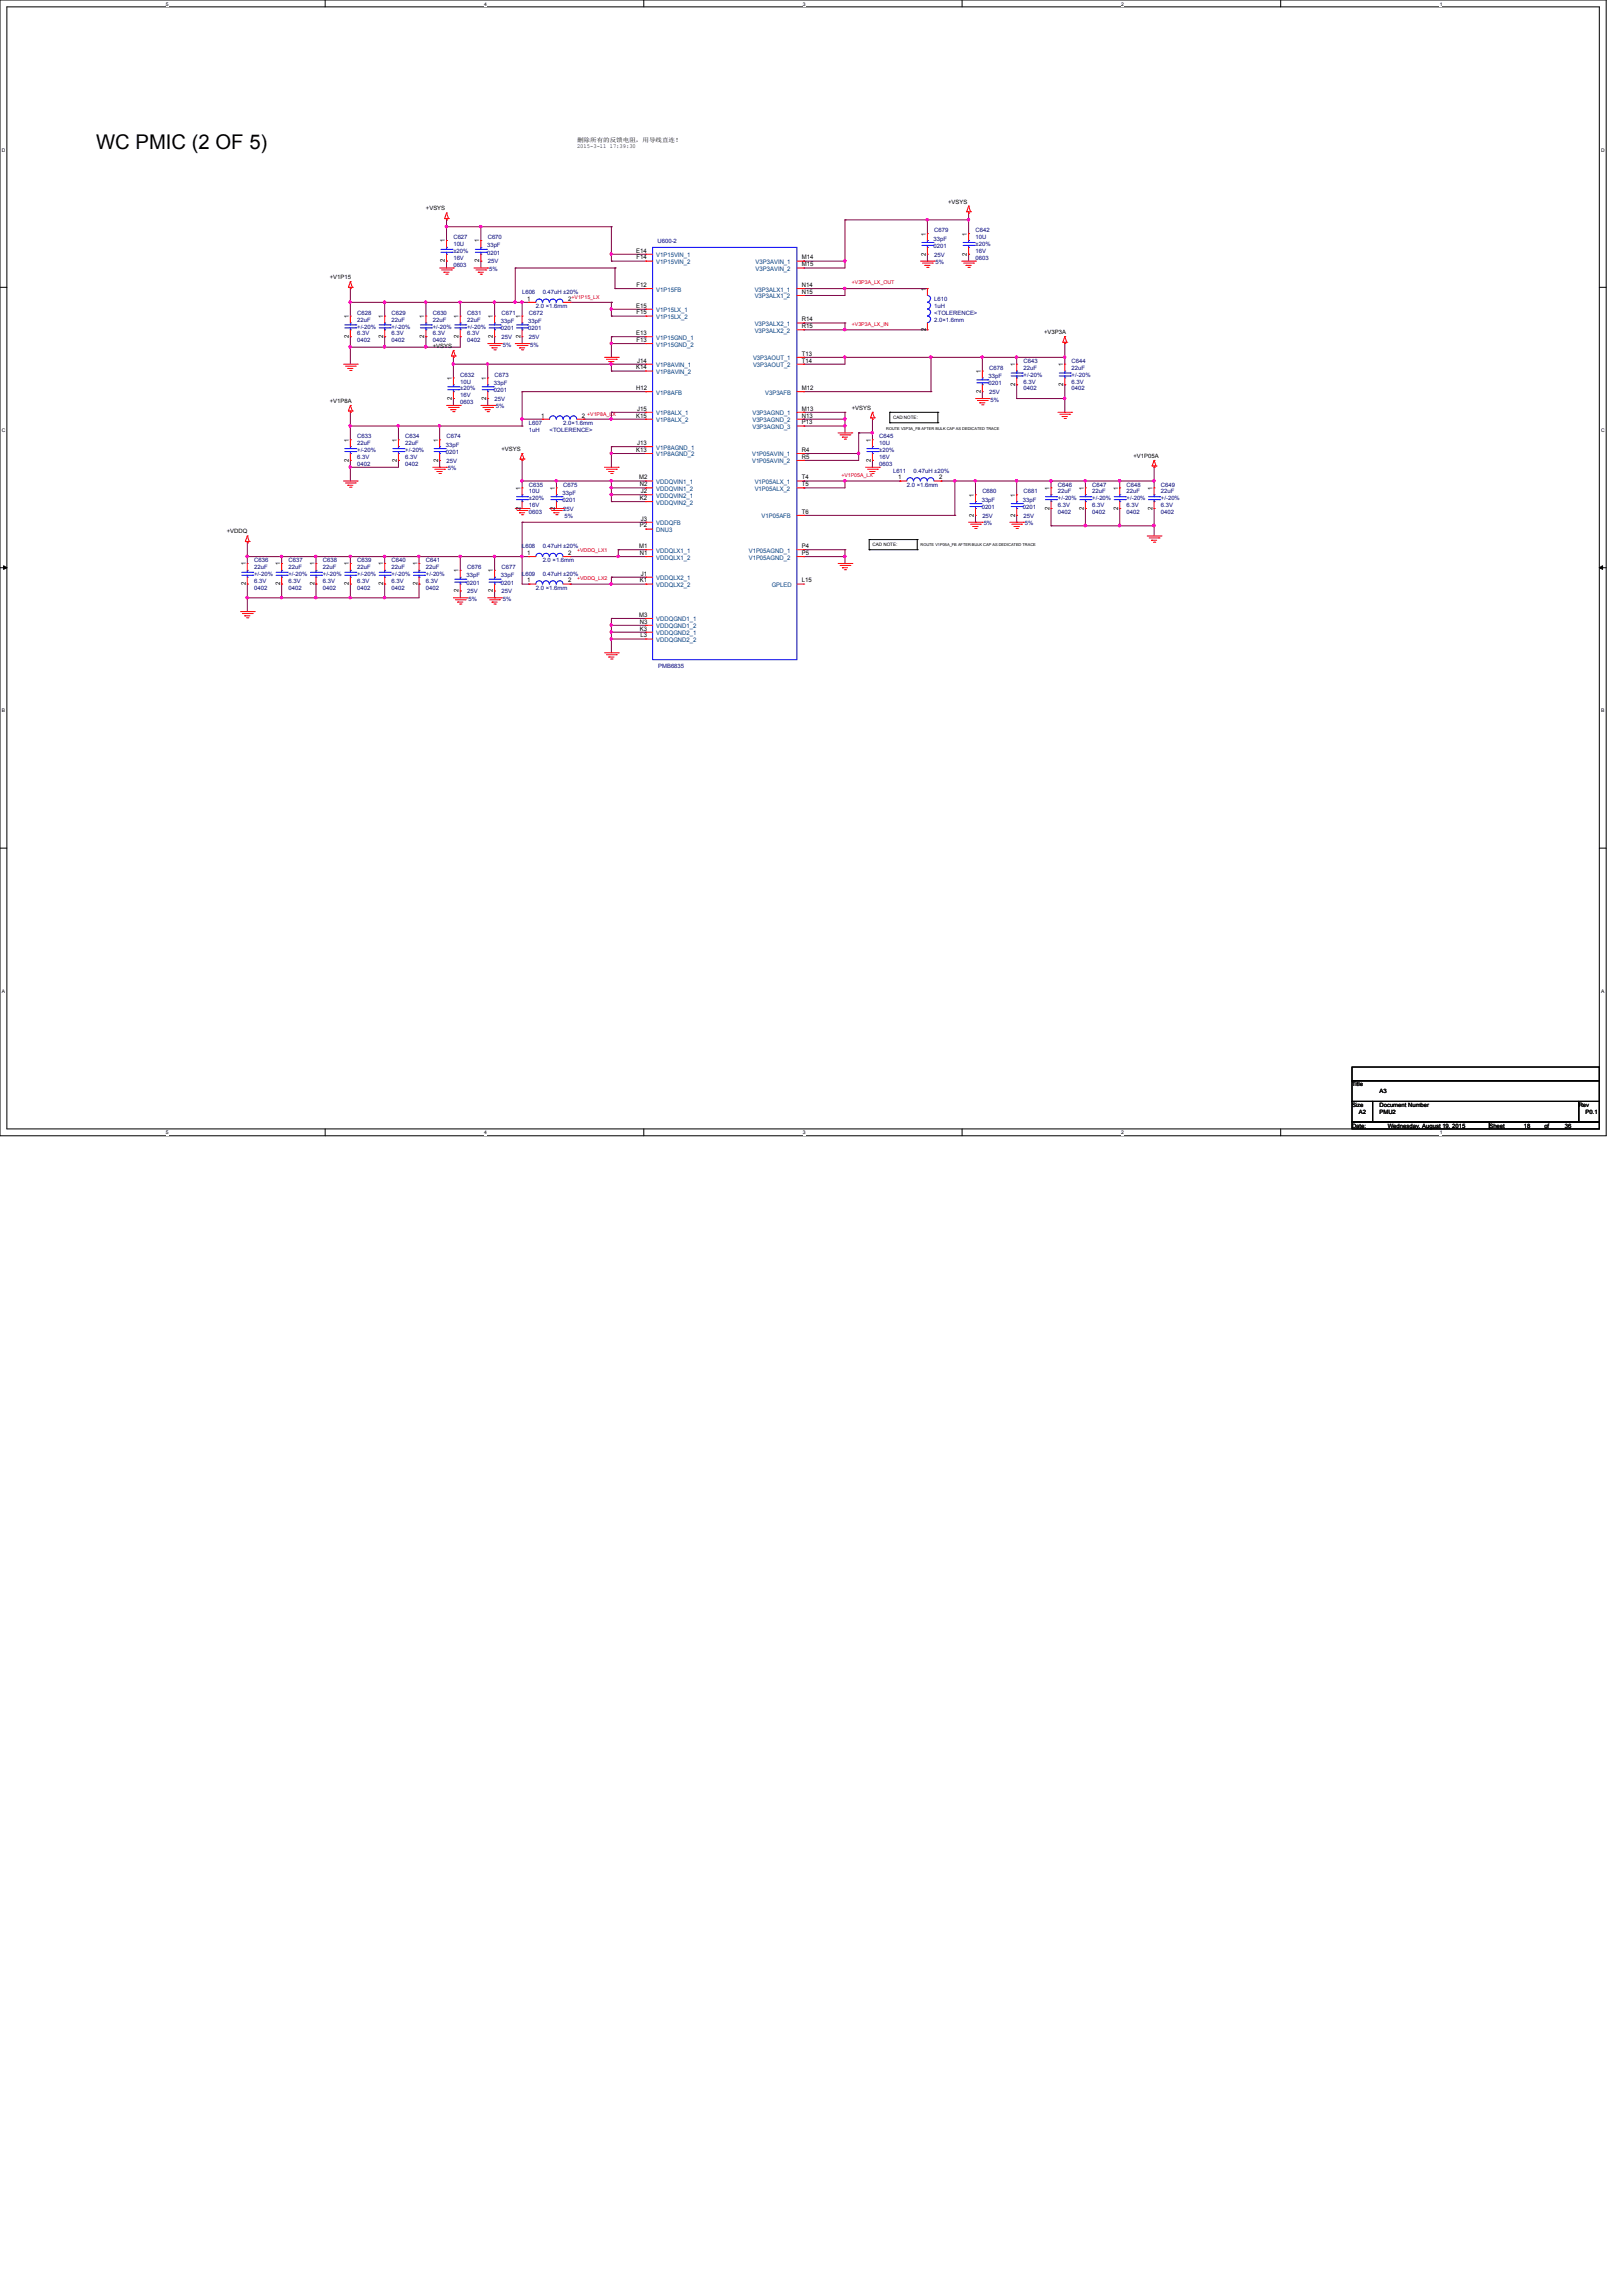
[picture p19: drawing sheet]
<svg xmlns="http://www.w3.org/2000/svg" width="210mm" height="297mm" viewBox="0 0 210 297" stroke-linecap="round" stroke-linejoin="round" font-family="sans-serif">
<defs><g id="words">
<text font-size="2.6" x="12.4" y="19.3">WC PMIC (2 OF 5)</text>
<g font-size=".8">
<text x="74.7" y="18.4">删删删删的删删的删，用用用用用！</text>
<text x="74.7" y="19.2">2015-3-11 17:39:30</text>
<text x="55.1" y="27.2">+VSYS</text>
<text x="122.7" y="26.3">+VSYS</text>
<text x="57.6" y="34" transform="rotate(-90 57.6 34)">2</text>
<text x="57.6" y="31.4" transform="rotate(-90 57.6 31.4)">1</text>
<text x="62" y="34" transform="rotate(-90 62 34)">2</text>
<text x="62" y="31.4" transform="rotate(-90 62 31.4)">1</text>
<text x="82.3" y="32.7">E14</text>
<text x="82.4" y="33.6">F14</text>
<text x="103.8" y="33.6">M14</text>
<text x="103.8" y="34.5">M15</text>
<text x="119.8" y="33.1" transform="rotate(-90 119.8 33.1)">2</text>
<text x="119.8" y="30.5" transform="rotate(-90 119.8 30.5)">1</text>
<text x="125.1" y="33.1" transform="rotate(-90 125.1 33.1)">2</text>
<text x="125.1" y="30.5" transform="rotate(-90 125.1 30.5)">1</text>
<text x="42.7" y="36.1">+V1P15</text>
<text x="45.1" y="41.1" transform="rotate(-90 45.1 41.1)">1</text>
<text x="49.6" y="41.1" transform="rotate(-90 49.6 41.1)">1</text>
<text x="54.9" y="41.1" transform="rotate(-90 54.9 41.1)">1</text>
<text x="59.4" y="41.1" transform="rotate(-90 59.4 41.1)">1</text>
<text x="63.8" y="41.1" transform="rotate(-90 63.8 41.1)">1</text>
<text x="67.4" y="41.1" transform="rotate(-90 67.4 41.1)">1</text>
<text x="68.2" y="38.9">1</text>
<text x="73.5" y="38.9">2</text>
<text x="82.3" y="39.8">E15</text>
<text x="82.4" y="37.1">F12</text>
<text x="82.4" y="40.7">F15</text>
<text x="103.8" y="37.1">N14</text>
<text x="103.8" y="38">N15</text>
<text x="103.8" y="41.6">R14</text>
<text x="119.8" y="37.6" transform="rotate(-90 119.8 37.6)">1</text>
<text x="45.1" y="43.7" transform="rotate(-90 45.1 43.7)">2</text>
<text x="49.6" y="43.7" transform="rotate(-90 49.6 43.7)">2</text>
<text x="54.9" y="43.7" transform="rotate(-90 54.9 43.7)">2</text>
<text x="56" y="45">+VSYS</text>
<text x="59.4" y="43.7" transform="rotate(-90 59.4 43.7)">2</text>
<text x="63.8" y="43.7" transform="rotate(-90 63.8 43.7)">2</text>
<text x="67.4" y="43.7" transform="rotate(-90 67.4 43.7)">2</text>
<text x="82.3" y="43.3">E13</text>
<text x="82.3" y="47.8">K14</text>
<text x="82.4" y="44.2">F13</text>
<text x="82.5" y="46.9">J14</text>
<text x="103.8" y="42.5">R15</text>
<text x="103.8" y="46">T13</text>
<text x="103.8" y="46.9">T14</text>
<text x="119.8" y="42.8" transform="rotate(-90 119.8 42.8)">2</text>
<text x="131.4" y="47.4" transform="rotate(-90 131.4 47.4)">1</text>
<text x="135.1" y="43.2">+V3P3A</text>
<text x="137.6" y="47.4" transform="rotate(-90 137.6 47.4)">1</text>
<text x="42.7" y="52.1">+V1P8A</text>
<text x="58.5" y="51.7" transform="rotate(-90 58.5 51.7)">2</text>
<text x="58.5" y="49.1" transform="rotate(-90 58.5 49.1)">1</text>
<text x="62.9" y="51.7" transform="rotate(-90 62.9 51.7)">2</text>
<text x="62.9" y="49.1" transform="rotate(-90 62.9 49.1)">1</text>
<text x="82.3" y="50.5">H12</text>
<text x="82.5" y="53.1">J15</text>
<text x="103.8" y="50.5">M12</text>
<text x="103.8" y="53.1">M13</text>
<text x="110.2" y="53">+VSYS</text>
<text x="126.9" y="50.8" transform="rotate(-90 126.9 50.8)">2</text>
<text x="126.9" y="48.3" transform="rotate(-90 126.9 48.3)">1</text>
<text x="131.4" y="50" transform="rotate(-90 131.4 50)">2</text>
<text x="137.6" y="50" transform="rotate(-90 137.6 50)">2</text>
<text x="45.1" y="59.7" transform="rotate(-90 45.1 59.7)">2</text>
<text x="45.1" y="57.2" transform="rotate(-90 45.1 57.2)">1</text>
<text x="51.4" y="59.7" transform="rotate(-90 51.4 59.7)">2</text>
<text x="51.4" y="57.2" transform="rotate(-90 51.4 57.2)">1</text>
<text x="56.7" y="59.7" transform="rotate(-90 56.7 59.7)">2</text>
<text x="56.7" y="57.2" transform="rotate(-90 56.7 57.2)">1</text>
<text x="64.9" y="58.3">+VSYS</text>
<text x="70" y="54">1</text>
<text x="75.3" y="54">2</text>
<text x="82.3" y="54">K15</text>
<text x="82.3" y="58.5">K13</text>
<text x="82.5" y="57.6">J13</text>
<text x="103.8" y="54">N13</text>
<text x="103.8" y="54.9">P13</text>
<text x="103.8" y="58.5">R4</text>
<text x="103.8" y="59.4">R5</text>
<text x="112.7" y="59.7" transform="rotate(-90 112.7 59.7)">2</text>
<text x="112.7" y="57.2" transform="rotate(-90 112.7 57.2)">1</text>
<text x="146.7" y="59.2">+V1P05A</text>
<text x="67.4" y="66" transform="rotate(-90 67.4 66)">2</text>
<text x="67.4" y="63.4" transform="rotate(-90 67.4 63.4)">1</text>
<text x="71.8" y="66" transform="rotate(-90 71.8 66)">2</text>
<text x="71.8" y="63.4" transform="rotate(-90 71.8 63.4)">1</text>
<text x="82.7" y="62">M2</text>
<text x="82.8" y="62.9">N2</text>
<text x="82.8" y="64.7">K2</text>
<text x="82.9" y="63.8">J2</text>
<text x="103.8" y="62">T4</text>
<text x="103.8" y="62.9">T5</text>
<text x="116.2" y="62">1</text>
<text x="121.5" y="62">2</text>
<text x="126" y="64.3" transform="rotate(-90 126 64.3)">1</text>
<text x="131.4" y="64.3" transform="rotate(-90 131.4 64.3)">1</text>
<text x="135.8" y="66" transform="rotate(-90 135.8 66)">2</text>
<text x="135.8" y="63.4" transform="rotate(-90 135.8 63.4)">1</text>
<text x="140.3" y="66" transform="rotate(-90 140.3 66)">2</text>
<text x="140.3" y="63.4" transform="rotate(-90 140.3 63.4)">1</text>
<text x="144.7" y="66" transform="rotate(-90 144.7 66)">2</text>
<text x="144.7" y="63.4" transform="rotate(-90 144.7 63.4)">1</text>
<text x="149.1" y="66" transform="rotate(-90 149.1 66)">2</text>
<text x="149.1" y="63.4" transform="rotate(-90 149.1 63.4)">1</text>
<text x="29.3" y="69">+VDDQ</text>
<text x="68.2" y="71.8">1</text>
<text x="73.5" y="71.8">2</text>
<text x="82.7" y="70.9">M1</text>
<text x="82.8" y="68.2">P2</text>
<text x="82.8" y="71.8">N1</text>
<text x="82.9" y="67.4">J3</text>
<text x="103.8" y="66.5">T6</text>
<text x="103.8" y="70.9">P4</text>
<text x="103.8" y="71.8">P5</text>
<text x="126" y="66.8" transform="rotate(-90 126 66.8)">2</text>
<text x="131.4" y="66.8" transform="rotate(-90 131.4 66.8)">2</text>
<text x="31.8" y="75.7" transform="rotate(-90 31.8 75.7)">2</text>
<text x="31.8" y="73.2" transform="rotate(-90 31.8 73.2)">1</text>
<text x="36.2" y="75.7" transform="rotate(-90 36.2 75.7)">2</text>
<text x="36.2" y="73.2" transform="rotate(-90 36.2 73.2)">1</text>
<text x="40.7" y="75.7" transform="rotate(-90 40.7 75.7)">2</text>
<text x="40.7" y="73.2" transform="rotate(-90 40.7 73.2)">1</text>
<text x="45.1" y="75.7" transform="rotate(-90 45.1 75.7)">2</text>
<text x="45.1" y="73.2" transform="rotate(-90 45.1 73.2)">1</text>
<text x="49.6" y="75.7" transform="rotate(-90 49.6 75.7)">2</text>
<text x="49.6" y="73.2" transform="rotate(-90 49.6 73.2)">1</text>
<text x="54" y="75.7" transform="rotate(-90 54 75.7)">2</text>
<text x="54" y="73.2" transform="rotate(-90 54 73.2)">1</text>
<text x="59.4" y="76.6" transform="rotate(-90 59.4 76.6)">2</text>
<text x="59.4" y="74" transform="rotate(-90 59.4 74)">1</text>
<text x="63.8" y="76.6" transform="rotate(-90 63.8 76.6)">2</text>
<text x="63.8" y="74" transform="rotate(-90 63.8 74)">1</text>
<text x="68.2" y="75.4">1</text>
<text x="73.5" y="75.4">2</text>
<text x="82.8" y="75.4">K1</text>
<text x="82.9" y="74.5">J1</text>
<text x="103.8" y="75.4">L15</text>
<text x="82.7" y="79.8">M3</text>
<text x="82.8" y="80.7">N3</text>
<text x="82.8" y="81.6">K3</text>
<text x="82.9" y="82.5">L3</text>
<text x="175" y="140.5">Title</text>
<text x="175" y="143.2">Size</text>
<text x="178.5" y="143.2">Document Number</text>
<text x="178.5" y="141.4">A3</text>
<text x="204.3" y="143.2">Rev</text>
<text x="175" y="145.9">Date:</text>
<text x="175.9" y="144.1">A2</text>
<text x="178.5" y="144.1">PMU2</text>
<text x="179.6" y="145.9">Wednesday, August 19, 2015</text>
<text x="192.7" y="145.9">Sheet</text>
<text x="197.2" y="145.9">18</text>
<text x="199.9" y="145.9">of</text>
<text x="202.5" y="145.9">36</text>
<text x="205.2" y="144.1">P0.1</text>
</g>
<g font-size=".8" fill="#000080">
<text x="58.7" y="30.9">C627</text>
<text x="58.7" y="31.8">10U</text>
<text x="58.7" y="34.5">0603</text>
<text x="58.7" y="33.6">16V</text>
<text x="58.7" y="32.7">±20%</text>
<text x="63" y="32">33pF</text>
<text x="63" y="33">0201</text>
<text x="63.1" y="30.9">C670</text>
<text x="63.1" y="34.1">25V</text>
<text x="63.3" y="35.1">5%</text>
<text x="85.1" y="31.5">U600-2</text>
<text x="120.8" y="31.1">33pF</text>
<text x="120.8" y="32.1">0201</text>
<text x="120.9" y="30.1">C679</text>
<text x="120.9" y="33.2">25V</text>
<text x="121.1" y="34.2">5%</text>
<text x="126.2" y="30.1">C642</text>
<text x="126.2" y="30.9">10U</text>
<text x="126.2" y="33.6">0603</text>
<text x="126.2" y="32.7">16V</text>
<text x="126.2" y="31.8">±20%</text>
<text x="46.2" y="40.7">C628</text>
<text x="46.2" y="41.6">22uF</text>
<text x="50.7" y="40.7">C629</text>
<text x="50.7" y="41.6">22uF</text>
<text x="56" y="40.7">C630</text>
<text x="56" y="41.6">22uF</text>
<text x="60.5" y="40.7">C631</text>
<text x="60.5" y="41.6">22uF</text>
<text x="64.8" y="41.8">33pF</text>
<text x="64.9" y="40.7">C671</text>
<text x="67.6" y="38.1">L606</text>
<text x="68.4" y="41.8">33pF</text>
<text x="68.5" y="40.7">C672</text>
<text x="69.3" y="39.8">2.0 ×1.6mm</text>
<text x="70.2" y="38.1">0.47uH ±20%</text>
<text x="120.9" y="38.9">L610</text>
<text x="120.9" y="39.8">1uH</text>
<text x="120.9" y="40.7">&lt;TOLERENCE&gt;</text>
<text x="120.9" y="41.6">2.0×1.6mm</text>
<text x="46.2" y="44.3">0402</text>
<text x="46.2" y="43.4">6.3V</text>
<text x="46.2" y="42.5">+/-20%</text>
<text x="50.7" y="44.3">0402</text>
<text x="50.7" y="43.4">6.3V</text>
<text x="50.7" y="42.5">+/-20%</text>
<text x="56" y="44.3">0402</text>
<text x="56" y="43.4">6.3V</text>
<text x="56" y="42.5">+/-20%</text>
<text x="60.5" y="44.3">0402</text>
<text x="60.5" y="43.4">6.3V</text>
<text x="60.5" y="42.5">+/-20%</text>
<text x="64.8" y="42.8">0201</text>
<text x="64.9" y="43.9">25V</text>
<text x="65.1" y="44.8">5%</text>
<text x="68.4" y="42.8">0201</text>
<text x="68.5" y="43.9">25V</text>
<text x="68.6" y="44.8">5%</text>
<text x="128" y="47.8">C678</text>
<text x="132.5" y="46.9">C643</text>
<text x="132.5" y="47.8">22uF</text>
<text x="138.7" y="46.9">C644</text>
<text x="138.7" y="47.8">22uF</text>
<text x="59.6" y="48.7">C632</text>
<text x="59.6" y="49.6">10U</text>
<text x="59.6" y="52.3">0603</text>
<text x="59.6" y="51.4">16V</text>
<text x="59.6" y="50.5">±20%</text>
<text x="63.9" y="49.8">33pF</text>
<text x="63.9" y="50.8">0201</text>
<text x="64" y="48.7">C673</text>
<text x="64" y="51.9">25V</text>
<text x="64.2" y="52.8">5%</text>
<text x="127.9" y="48.9">33pF</text>
<text x="127.9" y="49.9">0201</text>
<text x="128" y="51">25V</text>
<text x="128.2" y="51.9">5%</text>
<text x="132.5" y="50.5">0402</text>
<text x="132.5" y="49.6">6.3V</text>
<text x="132.5" y="48.7">+/-20%</text>
<text x="138.7" y="50.5">0402</text>
<text x="138.7" y="49.6">6.3V</text>
<text x="138.7" y="48.7">+/-20%</text>
<text x="46.2" y="56.7">C633</text>
<text x="46.2" y="57.6">22uF</text>
<text x="46.2" y="59.4">6.3V</text>
<text x="46.2" y="58.5">+/-20%</text>
<text x="52.5" y="56.7">C634</text>
<text x="52.5" y="57.6">22uF</text>
<text x="52.5" y="59.4">6.3V</text>
<text x="52.5" y="58.5">+/-20%</text>
<text x="57.7" y="57.8">33pF</text>
<text x="57.7" y="58.8">0201</text>
<text x="57.8" y="56.7">C674</text>
<text x="57.8" y="59.9">25V</text>
<text x="68.5" y="54.9">L607</text>
<text x="68.5" y="55.8">1uH</text>
<text x="71.1" y="55.8">&lt;TOLERENCE&gt;</text>
<text x="72.9" y="54.9">2.0×1.6mm</text>
<text x="113.8" y="56.7">C645</text>
<text x="113.8" y="57.6">10U</text>
<text x="113.8" y="59.4">16V</text>
<text x="113.8" y="58.5">±20%</text>
<text x="46.2" y="60.3">0402</text>
<text x="52.5" y="60.3">0402</text>
<text x="58" y="60.8">5%</text>
<text x="68.5" y="62.9">C635</text>
<text x="68.5" y="63.8">10U</text>
<text x="68.5" y="65.6">16V</text>
<text x="68.5" y="64.7">±20%</text>
<text x="72.8" y="64">33pF</text>
<text x="72.8" y="65">0201</text>
<text x="72.9" y="62.9">C675</text>
<text x="113.8" y="60.3">0603</text>
<text x="115.6" y="61.2">L611</text>
<text x="117.3" y="62.9">2.0 ×1.6mm</text>
<text x="118.2" y="61.2">0.47uH ±20%</text>
<text x="127" y="64.9">33pF</text>
<text x="127" y="65.9">0201</text>
<text x="127.1" y="63.8">C680</text>
<text x="132.4" y="64.9">33pF</text>
<text x="132.4" y="65.9">0201</text>
<text x="132.5" y="63.8">C681</text>
<text x="136.9" y="62.9">C646</text>
<text x="136.9" y="63.8">22uF</text>
<text x="136.9" y="65.6">6.3V</text>
<text x="136.9" y="64.7">+/-20%</text>
<text x="141.4" y="62.9">C647</text>
<text x="141.4" y="63.8">22uF</text>
<text x="141.4" y="65.6">6.3V</text>
<text x="141.4" y="64.7">+/-20%</text>
<text x="145.8" y="62.9">C648</text>
<text x="145.8" y="63.8">22uF</text>
<text x="145.8" y="65.6">6.3V</text>
<text x="145.8" y="64.7">+/-20%</text>
<text x="150.2" y="62.9">C649</text>
<text x="150.2" y="63.8">22uF</text>
<text x="150.2" y="65.6">6.3V</text>
<text x="150.2" y="64.7">+/-20%</text>
<text x="67.6" y="71">L608</text>
<text x="68.5" y="66.5">0603</text>
<text x="70.2" y="71">0.47uH ±20%</text>
<text x="72.9" y="66.1">25V</text>
<text x="73.1" y="67.1">5%</text>
<text x="127.1" y="67">25V</text>
<text x="127.3" y="67.9">5%</text>
<text x="132.5" y="67">25V</text>
<text x="132.6" y="67.9">5%</text>
<text x="136.9" y="66.5">0402</text>
<text x="141.4" y="66.5">0402</text>
<text x="145.8" y="66.5">0402</text>
<text x="150.2" y="66.5">0402</text>
<text x="32.9" y="72.7">C636</text>
<text x="32.9" y="73.6">22uF</text>
<text x="32.9" y="76.3">0402</text>
<text x="32.9" y="75.4">6.3V</text>
<text x="32.9" y="74.5">+/-20%</text>
<text x="37.3" y="72.7">C637</text>
<text x="37.3" y="73.6">22uF</text>
<text x="37.3" y="76.3">0402</text>
<text x="37.3" y="75.4">6.3V</text>
<text x="37.3" y="74.5">+/-20%</text>
<text x="41.8" y="72.7">C638</text>
<text x="41.8" y="73.6">22uF</text>
<text x="41.8" y="76.3">0402</text>
<text x="41.8" y="75.4">6.3V</text>
<text x="41.8" y="74.5">+/-20%</text>
<text x="46.2" y="72.7">C639</text>
<text x="46.2" y="73.6">22uF</text>
<text x="46.2" y="76.3">0402</text>
<text x="46.2" y="75.4">6.3V</text>
<text x="46.2" y="74.5">+/-20%</text>
<text x="50.7" y="72.7">C640</text>
<text x="50.7" y="73.6">22uF</text>
<text x="50.7" y="76.3">0402</text>
<text x="50.7" y="75.4">6.3V</text>
<text x="50.7" y="74.5">+/-20%</text>
<text x="55.1" y="72.7">C641</text>
<text x="55.1" y="73.6">22uF</text>
<text x="55.1" y="76.3">0402</text>
<text x="55.1" y="75.4">6.3V</text>
<text x="55.1" y="74.5">+/-20%</text>
<text x="60.4" y="74.7">33pF</text>
<text x="60.4" y="75.6">0201</text>
<text x="60.5" y="73.6">C676</text>
<text x="60.5" y="76.8">25V</text>
<text x="60.6" y="77.7">5%</text>
<text x="64.8" y="74.7">33pF</text>
<text x="64.8" y="75.6">0201</text>
<text x="64.9" y="73.6">C677</text>
<text x="64.9" y="76.8">25V</text>
<text x="65.1" y="77.7">5%</text>
<text x="67.6" y="74.5">L609</text>
<text x="69.3" y="76.3">2.0 ×1.6mm</text>
<text x="70.2" y="74.5">0.47uH ±20%</text>
<text x="70.2" y="72.7">2.0 ×1.6mm</text>
<text x="85.2" y="86.4">PMB6835</text>
</g>
<g font-size=".8" fill="#004080">
<text x="84.9" y="33.3">V1P15VIN_1</text>
<text x="84.9" y="34.2">V1P15VIN_2</text>
<text x="97.8" y="34.2">V3P3AVIN_1</text>
<text x="97.8" y="35.1">V3P3AVIN_2</text>
<text x="84.9" y="37.7">V1P15FB</text>
<text x="84.9" y="40.4">V1P15LX_1</text>
<text x="84.9" y="41.3">V1P15LX_2</text>
<text x="97.7" y="37.7">V3P3ALX1_1</text>
<text x="97.7" y="38.6">V3P3ALX1_2</text>
<text x="84.9" y="43.9">V1P15GND_1</text>
<text x="84.9" y="44.8">V1P15GND_2</text>
<text x="84.9" y="47.5">V1P8AVIN_1</text>
<text x="97.5" y="46.6">V3P3AOUT_1</text>
<text x="97.5" y="47.5">V3P3AOUT_2</text>
<text x="97.7" y="42.2">V3P3ALX2_1</text>
<text x="97.7" y="43.1">V3P3ALX2_2</text>
<text x="84.9" y="48.4">V1P8AVIN_2</text>
<text x="84.9" y="51.1">V1P8AFB</text>
<text x="84.9" y="53.7">V1P8ALX_1</text>
<text x="97.4" y="53.7">V3P3AGND_1</text>
<text x="99" y="51.1">V3P3AFB</text>
<text x="84.9" y="54.6">V1P8ALX_2</text>
<text x="84.9" y="58.2">V1P8AGND_1</text>
<text x="84.9" y="59.1">V1P8AGND_2</text>
<text x="97.3" y="59.1">V1P05AVIN_1</text>
<text x="97.3" y="59.9">V1P05AVIN_2</text>
<text x="97.4" y="54.6">V3P3AGND_2</text>
<text x="97.4" y="55.5">V3P3AGND_3</text>
<text x="84.9" y="62.6">VDDQVIN1_1</text>
<text x="84.9" y="63.5">VDDQVIN1_2</text>
<text x="84.9" y="64.4">VDDQVIN2_1</text>
<text x="84.9" y="65.3">VDDQVIN2_2</text>
<text x="97.7" y="62.6">V1P05ALX_1</text>
<text x="97.7" y="63.5">V1P05ALX_2</text>
<text x="84.9" y="67.9">VDDQFB</text>
<text x="84.9" y="68.8">DNU3</text>
<text x="84.9" y="71.5">VDDQLX1_1</text>
<text x="96.9" y="71.5">V1P05AGND_1</text>
<text x="98.6" y="67.1">V1P05AFB</text>
<text x="84.9" y="72.4">VDDQLX1_2</text>
<text x="84.9" y="75.1">VDDQLX2_1</text>
<text x="84.9" y="75.9">VDDQLX2_2</text>
<text x="96.9" y="72.4">V1P05AGND_2</text>
<text x="99.9" y="75.9">GPLED</text>
<text x="84.9" y="80.4">VDDQGND1_1</text>
<text x="84.9" y="81.3">VDDQGND1_2</text>
<text x="84.9" y="82.2">VDDQGND2_1</text>
<text x="84.9" y="83.1">VDDQGND2_2</text>
</g>
<g font-size=".7" fill="#f00">
<text x="74" y="38.7">+V1P15_LX</text>
<text x="110.2" y="36.8">+V3P3A_LX_OUT</text>
<text x="110.2" y="42.1">+V3P3A_LX_IN</text>
<text x="76" y="53.8">+V1P8A_LX</text>
<text x="108.9" y="61.7">+V1P05A_LX</text>
<text x="74.7" y="71.5">+VDDQ_LX1</text>
<text x="74.7" y="75">+VDDQ_LX2</text>
</g>
<g font-size=".6">
<text x="21.5" y=".7">5</text>
<text x="62.7" y=".7">4</text>
<text x="103.9" y=".7">3</text>
<text x="145.1" y=".7">2</text>
<text x="186.3" y=".7">1</text>
<text x=".3" y="19.6">D</text>
<text x="207.2" y="19.6">D</text>
<text x=".3" y="55.9">C</text>
<text x="115.6" y="54.1">CAD NOTE:</text>
<text x="207.2" y="55.9">C</text>
<text x="112.9" y="70.6">CAD NOTE:</text>
<text x=".3" y="92.2">B</text>
<text x="207.2" y="92.2">B</text>
<text x=".3" y="128.4">A</text>
<text x="207.2" y="128.4">A</text>
<text x="21.5" y="146.8">5</text>
<text x="62.7" y="146.8">4</text>
<text x="103.9" y="146.8">3</text>
<text x="145.1" y="146.8">2</text>
<text x="186.3" y="146.8">1</text>
</g>
<g font-size=".5">
<text x="114.7" y="55.6">ROUTE V3P3A_FB AFTER BULK CAP AS DEDICATED TRACE</text>
<text x="119.1" y="70.7">ROUTE V1P05A_FB AFTER BULK CAP AS DEDICATED TRACE</text>
</g>
</g></defs>
<path d="M0 0h207.9v146.9h-207.9zM.9 .9h206.1v145.1h-206.1z" fill="none" stroke="#000" stroke-width=".13"/>
<g fill="#fff">
<path d="M21.5 .1h.3v.7h-.3z"/>
<path d="M21.5 146.2h.3v.7h-.3z"/>
</g>
<path d="M42.1 0v.9M42.1 146v.9" fill="none" stroke="#000" stroke-width=".13"/>
<g fill="#fff">
<path d="M62.7 .1h.3v.7h-.3z"/>
<path d="M62.7 146.2h.3v.7h-.3z"/>
</g>
<path d="M83.3 0v.9M83.3 146v.9" fill="none" stroke="#000" stroke-width=".13"/>
<g fill="#fff">
<path d="M103.9 .1h.3v.7h-.3z"/>
<path d="M103.9 146.2h.3v.7h-.3z"/>
</g>
<path d="M124.5 0v.9M124.5 146v.9" fill="none" stroke="#000" stroke-width=".13"/>
<g fill="#fff">
<path d="M145.1 .1h.3v.7h-.3z"/>
<path d="M145.1 146.2h.3v.7h-.3z"/>
</g>
<path d="M165.7 0v.9M165.7 146v.9" fill="none" stroke="#000" stroke-width=".13"/>
<g fill="#fff">
<path d="M186.3 .1h.3v.7h-.3z"/>
<path d="M186.3 146.2h.3v.7h-.3z"/>
<path d="M.3 19h.4v.7h-.4z"/>
<path d="M207.2 19h.5v.7h-.5z"/>
<path d="M.3 55.3h.4v.7h-.4z"/>
<path d="M207.2 55.3h.5v.7h-.5z"/>
</g>
<path d="M0 37.2h.9M207 37.2h.9" fill="none" stroke="#000" stroke-width=".13"/>
<g fill="#fff">
<path d="M.3 91.6h.4v.7h-.4z"/>
<path d="M207.2 91.6h.4v.7h-.4z"/>
</g>
<path d="M0 73.4h.9M.5 73.2l.4 .2-.4 .3zM207 73.4l.4-.2v.5zM207 73.4h.9" fill="none" stroke="#000" stroke-width=".13"/>
<path d="M.5 73.2l.4 .2-.4 .3zM207 73.4l.4-.2v.5z" fill="#000"/>
<g fill="#fff">
<path d="M.3 127.8h.3v.8h-.3z"/>
<path d="M207.2 127.8h.4v.8h-.4z"/>
</g>
<g fill="none" stroke="#000" stroke-width=".13">
<path d="M115.1 53.3h.1M115.1 54.7h.1M115.1 53.3h6.3M115.1 54.7h6.3M115.1 53.3v1.4M121.4 54.7h.1M121.4 53.3h.1M121.4 53.3v1.4M112.5 69.8h.1M112.5 71.1h.1M112.5 69.8h6.2M112.5 69.8v1.3"/>
<path d="M112.5 71.1h6.2M118.7 71.1h.1M118.7 69.8h.1M118.7 69.8v1.3M0 109.7h.9M207 109.7h.9"/>
</g>
<path d="M104 34.7h.1M104 33.8h.1M104 33.8h5.3M109.3 33.8h.1M109.3 33.8v.9h-5.3" fill="none" stroke="#800040" stroke-width=".13"/>
<path d="M109.2 33.6h.2v.3h-.2z" fill-rule="evenodd" fill="#f0f"/>
<path d="M109.2 33.6h.2v.3h-.2z" fill="none" stroke="#f0f" stroke-width=".13"/>
<path d="M109.3 28.4h.1M109.3 28.4v5.4M109.3 28.4h10.7M120 28.4h.1" fill="none" stroke="#800040" stroke-width=".13"/>
<path d="M119.9 28.3h.2v.2h-.2z" fill-rule="evenodd" fill="#f0f"/>
<path d="M119.9 28.3h.2v.2h-.2z" fill="none" stroke="#f0f" stroke-width=".13"/>
<path d="M125.3 28.4h.1M125.3 27.6h.1M125.3 27.6v2.6" fill="none" stroke="#800040" stroke-width=".13"/>
<path d="M125.2 28.3h.2v.2h-.2z" fill-rule="evenodd" fill="#f0f"/>
<path d="M125.2 28.3h.2v.2h-.2z" fill="none" stroke="#f0f" stroke-width=".13"/>
<path d="M104 42.7h.1M104 42.7h5.3" fill="none" stroke="#800040" stroke-width=".13"/>
<path d="M109.2 42.5h.2v.2h-.2z" fill-rule="evenodd" fill="#f0f"/>
<path d="M109.2 42.5h.2v.2h-.2z" fill="none" stroke="#f0f" stroke-width=".13"/>
<path d="M104 38.2h.1M104 37.3h.1M104 37.3h5.3M109.3 37.3h.1M109.3 37.3v.9h-5.3M104 41.8h.1M104 41.8h5.3M109.3 42.7h.1M109.3 41.8h.1M109.3 42.7h10.7M109.3 41.8v.9" fill="none" stroke="#800040" stroke-width=".13"/>
<path d="M109.2 37.2h.2v.2h-.2z" fill-rule="evenodd" fill="#f0f"/>
<path d="M109.2 37.2h.2v.2h-.2z" fill="none" stroke="#f0f" stroke-width=".13"/>
<path d="M109.3 37.3h.1M109.3 37.3h10.7M104 47.1h.1M104 46.2h.1M104 50.7h16.5M104 46.2h5.3M109.3 46.2h.1M109.3 46.2v.9h-5.3M120.5 50.7h.1" fill="none" stroke="#800040" stroke-width=".13"/>
<path d="M109.2 46.1h.2v.2h-.2z" fill-rule="evenodd" fill="#f0f"/>
<path d="M109.2 46.1h.2v.2h-.2z" fill="none" stroke="#f0f" stroke-width=".13"/>
<path d="M109.3 46.2h.1M109.3 46.2h11.2M120.5 46.2h.1M120.5 46.2v4.5" fill="none" stroke="#800040" stroke-width=".13"/>
<path d="M120.3 46.1h.3v.2h-.3z" fill-rule="evenodd" fill="#f0f"/>
<path d="M120.3 46.1h.3v.2h-.3z" fill="none" stroke="#f0f" stroke-width=".13"/>
<path d="M120.5 46.2h6.6M127.1 46.2h.1M131.6 46.2h.1M131.6 46.2v.9M137.8 46.2h.1M137.8 46.2v.9" fill="none" stroke="#800040" stroke-width=".13"/>
<path d="M137.7 46.1h.2v.2h-.2z" fill-rule="evenodd" fill="#f0f"/>
<path d="M137.7 46.1h.2v.2h-.2z" fill="none" stroke="#f0f" stroke-width=".13"/>
<path d="M104 55.1h.1M104 55.1h5.3M131.6 46.2h.1M137.8 44.4h.1M137.8 44.4v1.8h-6.2" fill="none" stroke="#800040" stroke-width=".13"/>
<path d="M109.2 55h.2v.2h-.2z" fill-rule="evenodd" fill="#f0f"/>
<path d="M109.2 55h.2v.2h-.2z" fill="none" stroke="#f0f" stroke-width=".13"/>
<path d="M104 54.2h.1M104 54.2h5.3M109.3 55.1h.1M109.3 55.1v.9" fill="none" stroke="#800040" stroke-width=".13"/>
<path d="M109.2 54.1h.2v.2h-.2z" fill-rule="evenodd" fill="#f0f"/>
<path d="M109.2 54.1h.2v.2h-.2z" fill="none" stroke="#f0f" stroke-width=".13"/>
<path d="M104 53.3h.1M104 53.3h5.3M109.3 54.2h.1M109.3 53.3h.1M109.3 53.3v1.8M131.6 51.6h.1M131.6 49.8h.1M131.6 51.6h6.2M131.6 49.8v1.8M137.8 51.6h.1M137.8 49.8h.1M137.8 49.8v3.5" fill="none" stroke="#800040" stroke-width=".13"/>
<path d="M137.7 51.4h.2v.2h-.2z" fill-rule="evenodd" fill="#f0f"/>
<path d="M137.7 51.4h.2v.2h-.2z" fill="none" stroke="#f0f" stroke-width=".13"/>
<path d="M104 58.7h.1M104 58.7h7.1" fill="none" stroke="#800040" stroke-width=".13"/>
<path d="M111 58.5h.2v.2h-.2z" fill-rule="evenodd" fill="#f0f"/>
<path d="M111 58.5h.2v.2h-.2z" fill="none" stroke="#f0f" stroke-width=".13"/>
<path d="M104 59.6h.1M111.1 58.7h.1M111.1 56h.1M111.1 56v3.6h-7.1M111.1 56h1.8M112.9 56h.1M112.9 54.2h.1M112.9 54.2v2.7" fill="none" stroke="#800040" stroke-width=".13"/>
<path d="M112.8 55.9h.2v.2h-.2z" fill-rule="evenodd" fill="#f0f"/>
<path d="M112.8 55.9h.2v.2h-.2z" fill="none" stroke="#f0f" stroke-width=".13"/>
<path d="M112.9 59.6h.1M112.9 59.6v.9M104 63.1h.1M104 62.2h.1M104 66.7h19.6M104 62.2h5.3M109.3 62.2h.1M109.3 62.2v.9h-5.3M123.6 66.7h.1" fill="none" stroke="#800040" stroke-width=".13"/>
<path d="M109.2 62.1h.2v.2h-.2z" fill-rule="evenodd" fill="#f0f"/>
<path d="M109.2 62.1h.2v.2h-.2z" fill="none" stroke="#f0f" stroke-width=".13"/>
<path d="M109.3 62.2h7.2M116.5 62.2h.1M121.8 62.2h.1M121.8 62.2h1.8M123.6 62.2h.1M123.6 62.2v4.5" fill="none" stroke="#800040" stroke-width=".13"/>
<path d="M123.4 62.1h.2v.2h-.2z" fill-rule="evenodd" fill="#f0f"/>
<path d="M123.4 62.1h.2v.2h-.2z" fill="none" stroke="#f0f" stroke-width=".13"/>
<path d="M123.6 62.2h2.6M126.2 62.2h.1M136 62.2h.1M136 62.2v.9" fill="none" stroke="#800040" stroke-width=".13"/>
<path d="M135.9 62.1h.2v.2h-.2z" fill-rule="evenodd" fill="#f0f"/>
<path d="M135.9 62.1h.2v.2h-.2z" fill="none" stroke="#f0f" stroke-width=".13"/>
<path d="M136 62.2h.1M136 62.2h8.9M140.5 62.2h.1M140.5 62.2v.9M144.9 62.2h.1M144.9 62.2v.9" fill="none" stroke="#800040" stroke-width=".13"/>
<path d="M144.8 62.1h.2v.2h-.2z" fill-rule="evenodd" fill="#f0f"/>
<path d="M144.8 62.1h.2v.2h-.2z" fill="none" stroke="#f0f" stroke-width=".13"/>
<path d="M140.3 62.1h.2v.2h-.2z" fill-rule="evenodd" fill="#f0f"/>
<path d="M140.3 62.1h.2v.2h-.2z" fill="none" stroke="#f0f" stroke-width=".13"/>
<path d="M144.9 62.2h.1M149.4 60.5h.1M149.4 60.5v1.7h-4.5" fill="none" stroke="#800040" stroke-width=".13"/>
<path d="M149.2 62.1h.2v.2h-.2z" fill-rule="evenodd" fill="#f0f"/>
<path d="M149.2 62.1h.2v.2h-.2z" fill="none" stroke="#f0f" stroke-width=".13"/>
<path d="M136 65.8h.1M136 68h.1M136 65.8v2.2M136 68h8.9M140.5 68h.1M149.4 62.2h.1M149.4 62.2v.9" fill="none" stroke="#800040" stroke-width=".13"/>
<path d="M144.8 67.9h.2v.2h-.2z" fill-rule="evenodd" fill="#f0f"/>
<path d="M144.8 67.9h.2v.2h-.2z" fill="none" stroke="#f0f" stroke-width=".13"/>
<path d="M140.3 67.9h.2v.2h-.2z" fill-rule="evenodd" fill="#f0f"/>
<path d="M140.3 67.9h.2v.2h-.2z" fill="none" stroke="#f0f" stroke-width=".13"/>
<path d="M140.5 65.8h.1M140.5 65.8v2.2M144.9 65.8h.1M144.9 68h.1M144.9 65.8v2.2M144.9 68h4.5" fill="none" stroke="#800040" stroke-width=".13"/>
<path d="M149.2 67.9h.2v.2h-.2z" fill-rule="evenodd" fill="#f0f"/>
<path d="M149.2 67.9h.2v.2h-.2z" fill="none" stroke="#f0f" stroke-width=".13"/>
<path d="M104 72h.1M104 72h5.3M149.4 68h.1M149.4 65.8h.1M149.4 65.8v3.5" fill="none" stroke="#800040" stroke-width=".13"/>
<path d="M109.2 71.9h.2v.2h-.2z" fill-rule="evenodd" fill="#f0f"/>
<path d="M109.2 71.9h.2v.2h-.2z" fill="none" stroke="#f0f" stroke-width=".13"/>
<path d="M104 71.1h.1M104 71.1h5.3M109.3 72h.1M109.3 71.1h.1M109.3 71.1v1.8M79.1 82.7h.1M79.1 82.7v1.8" fill="none" stroke="#800040" stroke-width=".13"/>
<path d="M79 82.5h.2v.3h-.2z" fill-rule="evenodd" fill="#f0f"/>
<path d="M79 82.5h.2v.3h-.2z" fill="none" stroke="#f0f" stroke-width=".13"/>
<path d="M79.1 81.8h.1M79.1 80.9h.1M79.1 80.9v1.8" fill="none" stroke="#800040" stroke-width=".13"/>
<path d="M79 81.7h.2v.2h-.2z" fill-rule="evenodd" fill="#f0f"/>
<path d="M79 81.7h.2v.2h-.2z" fill="none" stroke="#f0f" stroke-width=".13"/>
<path d="M79.1 80h.1M79.1 82.7h.1M79.1 81.8h.1M79.1 80.9h.1M79.1 80v.9M79.1 80h4.5M79.1 82.7h4.5M79.1 81.8h4.5M79.1 80.9h4.5" fill="none" stroke="#800040" stroke-width=".13"/>
<path d="M79 80.8h.2v.2h-.2z" fill-rule="evenodd" fill="#f0f"/>
<path d="M79 80.8h.2v.2h-.2z" fill="none" stroke="#f0f" stroke-width=".13"/>
<path d="M45.3 39.1h.1M45.3 37.3h.1M45.3 37.3v3.6M66.7 34.7h12.9M79.6 34.7h.1M79.6 37.3h.1M79.6 34.7v2.6M79.6 37.3h4" fill="none" stroke="#800040" stroke-width=".13"/>
<path d="M45.2 39h.2v.2h-.2z" fill-rule="evenodd" fill="#f0f"/>
<path d="M45.2 39h.2v.2h-.2z" fill="none" stroke="#f0f" stroke-width=".13"/>
<path d="M45.3 39.1h.1M45.3 39.1h9.8M49.8 39.1h.1M49.8 39.1v1.8" fill="none" stroke="#800040" stroke-width=".13"/>
<path d="M55 39h.2v.2h-.2z" fill-rule="evenodd" fill="#f0f"/>
<path d="M55 39h.2v.2h-.2z" fill="none" stroke="#f0f" stroke-width=".13"/>
<path d="M49.6 39h.3v.2h-.3z" fill-rule="evenodd" fill="#f0f"/>
<path d="M49.6 39h.3v.2h-.3z" fill="none" stroke="#f0f" stroke-width=".13"/>
<path d="M55.1 39.1h.1M55.1 39.1v1.8M55.1 39.1h8.9M59.6 39.1h.1M59.6 39.1v1.8M64 39.1h.1" fill="none" stroke="#800040" stroke-width=".13"/>
<path d="M59.4 39h.2v.2h-.2z" fill-rule="evenodd" fill="#f0f"/>
<path d="M59.4 39h.2v.2h-.2z" fill="none" stroke="#f0f" stroke-width=".13"/>
<path d="M66.7 34.7h.1M66.7 34.7v4.4" fill="none" stroke="#800040" stroke-width=".13"/>
<path d="M66.5 39h.2v.2h-.2z" fill-rule="evenodd" fill="#f0f"/>
<path d="M66.5 39h.2v.2h-.2z" fill="none" stroke="#f0f" stroke-width=".13"/>
<path d="M57.8 29.3h.1M57.8 29.3v1.8M66.7 39.1h.9M67.6 39.1h.1" fill="none" stroke="#800040" stroke-width=".13"/>
<path d="M57.6 29.2h.3v.2h-.3z" fill-rule="evenodd" fill="#f0f"/>
<path d="M57.6 29.2h.3v.2h-.3z" fill="none" stroke="#f0f" stroke-width=".13"/>
<path d="M57.8 28.4h.1M57.8 28.4v.9M79.1 33.8h.1M79.1 32.9h.1M79.1 33.8h4.5M79.1 32.9v.9M79.1 32.9h4.5" fill="none" stroke="#800040" stroke-width=".13"/>
<path d="M79 32.8h.2v.2h-.2z" fill-rule="evenodd" fill="#f0f"/>
<path d="M79 32.8h.2v.2h-.2z" fill="none" stroke="#f0f" stroke-width=".13"/>
<path d="M57.8 29.3h.1M57.8 29.3h4.4M79.1 29.3h.1M79.1 29.3v3.6M49.8 44.9h.1M55.1 43.6h.1M55.1 43.6v1.3h-5.3" fill="none" stroke="#800040" stroke-width=".13"/>
<path d="M55 44.7h.2v.3h-.2z" fill-rule="evenodd" fill="#f0f"/>
<path d="M55 44.7h.2v.3h-.2z" fill="none" stroke="#f0f" stroke-width=".13"/>
<path d="M49.6 44.7h.3v.3h-.3z" fill-rule="evenodd" fill="#f0f"/>
<path d="M49.6 44.7h.3v.3h-.3z" fill="none" stroke="#f0f" stroke-width=".13"/>
<path d="M45.3 44.9h.1M45.3 44.9h4.5M45.3 44.9v2.2" fill="none" stroke="#800040" stroke-width=".13"/>
<path d="M45.2 44.7h.2v.3h-.2z" fill-rule="evenodd" fill="#f0f"/>
<path d="M45.2 44.7h.2v.3h-.2z" fill="none" stroke="#f0f" stroke-width=".13"/>
<g fill="none" stroke="#800040" stroke-width=".13">
<path d="M57.8 33.8h.1M57.8 33.8v.9M45.3 43.6h.1M45.3 43.6v1.3M49.8 43.6h.1M49.8 43.6v1.3M55.1 44.9h.1M59.6 43.6h.1M59.6 43.6v1.3h-4.5M79.1 44.4h.1M79.1 43.6h.1M79.1 43.6v2.6"/>
<path d="M79.1 43.6h4.5M79.1 44.4h4.5"/>
</g>
<path d="M79 44.3h.2v.2h-.2z" fill-rule="evenodd" fill="#f0f"/>
<path d="M79 44.3h.2v.2h-.2z" fill="none" stroke="#f0f" stroke-width=".13"/>
<path d="M79.1 39.1h.1M79.1 39.1v.9" fill="none" stroke="#800040" stroke-width=".13"/>
<path d="M79 39.9h.2v.2h-.2z" fill-rule="evenodd" fill="#f0f"/>
<path d="M79 39.9h.2v.2h-.2z" fill="none" stroke="#f0f" stroke-width=".13"/>
<path d="M45.3 53.3h.1M45.3 55.1h.1M45.3 53.3v3.6M67.6 50.7h16M79.1 40.9h.1M79.1 40h.1M79.1 40.9h4.5M79.1 40h4.5M79.1 40v.9M83.6 50.7h.1" fill="none" stroke="#800040" stroke-width=".13"/>
<path d="M45.2 55h.2v.2h-.2z" fill-rule="evenodd" fill="#f0f"/>
<path d="M45.2 55h.2v.2h-.2z" fill="none" stroke="#f0f" stroke-width=".13"/>
<path d="M45.3 55.1h.1M45.3 55.1h11.6M51.6 55.1h.1M51.6 55.1v1.8M56.9 55.1h.1M67.6 50.7h.1M67.6 50.7v3.5" fill="none" stroke="#800040" stroke-width=".13"/>
<path d="M51.4 55h.2v.2h-.2z" fill-rule="evenodd" fill="#f0f"/>
<path d="M51.4 55h.2v.2h-.2z" fill="none" stroke="#f0f" stroke-width=".13"/>
<path d="M56.8 55h.2v.2h-.2z" fill-rule="evenodd" fill="#f0f"/>
<path d="M56.8 55h.2v.2h-.2z" fill="none" stroke="#f0f" stroke-width=".13"/>
<path d="M67.6 54.2h.1M67.6 54.2h2.6M67.6 67.6h16M73.8 72h.1M73.8 72h6.2M83.6 67.6h.1" fill="none" stroke="#800040" stroke-width=".13"/>
<path d="M79.9 71.9h.2v.2h-.2z" fill-rule="evenodd" fill="#f0f"/>
<path d="M79.9 71.9h.2v.2h-.2z" fill="none" stroke="#f0f" stroke-width=".13"/>
<path d="M73.8 75.6h.1M73.8 75.6h5.3" fill="none" stroke="#800040" stroke-width=".13"/>
<path d="M79 75.4h.2v.2h-.2z" fill-rule="evenodd" fill="#f0f"/>
<path d="M79 75.4h.2v.2h-.2z" fill="none" stroke="#f0f" stroke-width=".13"/>
<path d="M32 72h.1M32 70.2h.1M32 72h4.4M32 70.2v2.7M36.4 72h.1M36.4 72v.9" fill="none" stroke="#800040" stroke-width=".13"/>
<path d="M31.9 71.9h.2v.2h-.2z" fill-rule="evenodd" fill="#f0f"/>
<path d="M31.9 71.9h.2v.2h-.2z" fill="none" stroke="#f0f" stroke-width=".13"/>
<path d="M36.4 72h.1M36.4 72h4.5" fill="none" stroke="#800040" stroke-width=".13"/>
<path d="M40.8 71.9h.2v.2h-.2z" fill-rule="evenodd" fill="#f0f"/>
<path d="M40.8 71.9h.2v.2h-.2z" fill="none" stroke="#f0f" stroke-width=".13"/>
<path d="M36.3 71.9h.2v.2h-.2z" fill-rule="evenodd" fill="#f0f"/>
<path d="M36.3 71.9h.2v.2h-.2z" fill="none" stroke="#f0f" stroke-width=".13"/>
<path d="M40.9 72h.1M40.9 72v.9M45.3 72h.1M45.3 72v.9" fill="none" stroke="#800040" stroke-width=".13"/>
<path d="M45.2 71.9h.2v.2h-.2z" fill-rule="evenodd" fill="#f0f"/>
<path d="M45.2 71.9h.2v.2h-.2z" fill="none" stroke="#f0f" stroke-width=".13"/>
<path d="M40.9 72h.1M40.9 72h13.3M45.3 72h.1M49.8 72h.1M49.8 72v.9" fill="none" stroke="#800040" stroke-width=".13"/>
<path d="M54.1 71.9h.2v.2h-.2z" fill-rule="evenodd" fill="#f0f"/>
<path d="M54.1 71.9h.2v.2h-.2z" fill="none" stroke="#f0f" stroke-width=".13"/>
<path d="M49.6 71.9h.3v.2h-.3z" fill-rule="evenodd" fill="#f0f"/>
<path d="M49.6 71.9h.3v.2h-.3z" fill="none" stroke="#f0f" stroke-width=".13"/>
<path d="M54.2 72h.1M54.2 72v.9M54.2 72h5.4M67.6 72h.1M67.6 72v3.6" fill="none" stroke="#800040" stroke-width=".13"/>
<path d="M67.4 71.9h.2v.2h-.2z" fill-rule="evenodd" fill="#f0f"/>
<path d="M67.4 71.9h.2v.2h-.2z" fill="none" stroke="#f0f" stroke-width=".13"/>
<path d="M58.7 47.1h.1M58.7 46.2h.1M58.7 46.2v2.7M67.6 67.6h.1M67.6 75.6h.9M67.6 67.6v4.4h.9M68.5 75.6h.1M68.5 72h.1" fill="none" stroke="#800040" stroke-width=".13"/>
<path d="M58.5 47h.2v.2h-.2z" fill-rule="evenodd" fill="#f0f"/>
<path d="M58.5 47h.2v.2h-.2z" fill="none" stroke="#f0f" stroke-width=".13"/>
<path d="M67.6 59.6h.1M67.6 59.6v2.6" fill="none" stroke="#800040" stroke-width=".13"/>
<path d="M67.4 62.1h.2v.2h-.2z" fill-rule="evenodd" fill="#f0f"/>
<path d="M67.4 62.1h.2v.2h-.2z" fill="none" stroke="#f0f" stroke-width=".13"/>
<path d="M79.1 64.9h.1M79.1 64h.1M79.1 63.1h.1M79.1 64.9h4.5M79.1 63.1v1.8" fill="none" stroke="#800040" stroke-width=".13"/>
<path d="M79 63.9h.2v.2h-.2z" fill-rule="evenodd" fill="#f0f"/>
<path d="M79 63.9h.2v.2h-.2z" fill="none" stroke="#f0f" stroke-width=".13"/>
<path d="M79.1 63.1h.1M79.1 62.2h.1M79.1 63.1h4.5M79.1 62.2v.9" fill="none" stroke="#800040" stroke-width=".13"/>
<path d="M79 63h.2v.2h-.2z" fill-rule="evenodd" fill="#f0f"/>
<path d="M79 63h.2v.2h-.2z" fill="none" stroke="#f0f" stroke-width=".13"/>
<g fill="none" stroke="#800040" stroke-width=".13">
<path d="M79.1 48h.1M79.1 47.1h.1M79.1 48h4.5M79.1 47.1v.9M79.1 47.1h4.5M32 77.3h.1M32 75.6h.1M32 75.6v3.5M32 77.3h4.4M79.1 64h.1M79.1 62.2h.1M79.1 64h4.5"/>
<path d="M79.1 62.2h4.5"/>
</g>
<path d="M31.9 77.2h.2v.2h-.2z" fill-rule="evenodd" fill="#f0f"/>
<path d="M31.9 77.2h.2v.2h-.2z" fill="none" stroke="#f0f" stroke-width=".13"/>
<path d="M36.4 75.6h.1M36.4 77.3h.1M36.4 75.6v1.7M40.9 75.6h.1M40.9 75.6v1.7h-4.5" fill="none" stroke="#800040" stroke-width=".13"/>
<path d="M40.8 77.2h.2v.2h-.2z" fill-rule="evenodd" fill="#f0f"/>
<path d="M40.8 77.2h.2v.2h-.2z" fill="none" stroke="#f0f" stroke-width=".13"/>
<path d="M36.3 77.2h.2v.2h-.2z" fill-rule="evenodd" fill="#f0f"/>
<path d="M36.3 77.2h.2v.2h-.2z" fill="none" stroke="#f0f" stroke-width=".13"/>
<path d="M40.9 77.3h.1M45.3 75.6h.1M45.3 75.6v1.7h-4.4" fill="none" stroke="#800040" stroke-width=".13"/>
<path d="M45.2 77.2h.2v.2h-.2z" fill-rule="evenodd" fill="#f0f"/>
<path d="M45.2 77.2h.2v.2h-.2z" fill="none" stroke="#f0f" stroke-width=".13"/>
<path d="M45.3 59.6h.1M45.3 59.6v.9" fill="none" stroke="#800040" stroke-width=".13"/>
<path d="M45.2 60.3h.2v.2h-.2z" fill-rule="evenodd" fill="#f0f"/>
<path d="M45.2 60.3h.2v.2h-.2z" fill="none" stroke="#f0f" stroke-width=".13"/>
<path d="M45.3 60.5h.1M45.3 77.3h.1M45.3 60.5v1.7M45.3 77.3h8.9M49.8 75.6h.1M49.8 77.3h.1M49.8 75.6v1.7" fill="none" stroke="#800040" stroke-width=".13"/>
<path d="M49.6 77.2h.3v.2h-.3z" fill-rule="evenodd" fill="#f0f"/>
<path d="M49.6 77.2h.3v.2h-.3z" fill="none" stroke="#f0f" stroke-width=".13"/>
<path d="M51.6 59.6h.1M51.6 59.6v.9M79.1 58.7h.1M79.1 57.8h.1M79.1 57.8v2.7M79.1 57.8h4.5M79.1 58.7h4.5M54.2 75.6h.1M54.2 75.6v1.7" fill="none" stroke="#800040" stroke-width=".13"/>
<path d="M79 58.5h.2v.2h-.2z" fill-rule="evenodd" fill="#f0f"/>
<path d="M79 58.5h.2v.2h-.2z" fill="none" stroke="#f0f" stroke-width=".13"/>
<path d="M58.7 51.6h.1M58.7 47.1h4.4M58.7 51.6v.9M63.1 47.1h.1M67.6 54.2h.1M67.6 54.2v.9M45.3 60.5h.1M45.3 60.5h6.3M67.6 62.2h4.4M72 62.2h.1" fill="none" stroke="#800040" stroke-width=".13"/>
<path d="M67.4 54.1h.2v.2h-.2z" fill-rule="evenodd" fill="#f0f"/>
<path d="M67.4 54.1h.2v.2h-.2z" fill="none" stroke="#f0f" stroke-width=".13"/>
<g fill="none" stroke="#800040" stroke-width=".13">
<path d="M73.8 39.1h5.3M79.1 39.1h.1M125.3 32.9h.1M125.3 32.9v.9M75.6 54.2h.1M75.6 54.2h8M79.1 53.3h.1M79.1 54.2h.1M79.1 53.3h4.5M79.1 53.3v.9M67.6 62.2h.1M67.6 62.2v.9"/>
<path d="M79.1 74.7h.1M79.1 75.6h.1M79.1 74.7v.9M79.1 74.7h4.5M79.1 75.6h4.5M80 71.1h.1M80 72h.1M80 71.1h3.6M80 71.1v.9M80 72h3.6"/>
</g>
<path d="M79 54.1h.2v.2h-.2z" fill-rule="evenodd" fill="#f0f"/>
<path d="M79 54.1h.2v.2h-.2z" fill="none" stroke="#f0f" stroke-width=".13"/>
<path d="M62.2 29.3h.1M62.2 33.8h.1M62.2 29.3v1.8M62.2 33.8v.9M62.2 29.3h16.9" fill="none" stroke="#800040" stroke-width=".13"/>
<path d="M62.1 29.2h.2v.2h-.2z" fill-rule="evenodd" fill="#f0f"/>
<path d="M62.1 29.2h.2v.2h-.2z" fill="none" stroke="#f0f" stroke-width=".13"/>
<path d="M64 39.1h.1M64 39.1v1.8M64 39.1h2.7M66.7 39.1h.1M64 44.4h.1M64 43.6v.8" fill="none" stroke="#800040" stroke-width=".13"/>
<path d="M63.9 39h.2v.2h-.2z" fill-rule="evenodd" fill="#f0f"/>
<path d="M63.9 39h.2v.2h-.2z" fill="none" stroke="#f0f" stroke-width=".13"/>
<path d="M67.6 39.1h.1M67.6 39.1v1.8M67.6 39.1h.9M68.5 39.1h.1M67.6 44.4h.1M67.6 43.6v.8" fill="none" stroke="#800040" stroke-width=".13"/>
<path d="M67.4 39h.2v.2h-.2z" fill-rule="evenodd" fill="#f0f"/>
<path d="M67.4 39h.2v.2h-.2z" fill="none" stroke="#f0f" stroke-width=".13"/>
<path d="M63.1 47.1h.1M63.1 52.5h.1M63.1 47.1v1.8M63.1 51.6v.9M63.1 47.1h16M79.1 47.1h.1" fill="none" stroke="#800040" stroke-width=".13"/>
<path d="M63 47h.2v.2h-.2z" fill-rule="evenodd" fill="#f0f"/>
<path d="M63 47h.2v.2h-.2z" fill="none" stroke="#f0f" stroke-width=".13"/>
<path d="M79 47h.2v.2h-.2z" fill-rule="evenodd" fill="#f0f"/>
<path d="M79 47h.2v.2h-.2z" fill="none" stroke="#f0f" stroke-width=".13"/>
<path d="M56.9 55.1h.1M56.9 55.1v1.8M56.9 59.6v.9M56.9 55.1h10.7M67.6 55.1h.1M56.9 60.5h.1M72 62.2h.1M72 62.2v.9M72 62.2h7.1M79.1 62.2h.1" fill="none" stroke="#800040" stroke-width=".13"/>
<path d="M71.9 62.1h.2v.2h-.2z" fill-rule="evenodd" fill="#f0f"/>
<path d="M71.9 62.1h.2v.2h-.2z" fill="none" stroke="#f0f" stroke-width=".13"/>
<path d="M79 62.1h.2v.2h-.2z" fill-rule="evenodd" fill="#f0f"/>
<path d="M79 62.1h.2v.2h-.2z" fill="none" stroke="#f0f" stroke-width=".13"/>
<path d="M59.6 72h.1M59.6 72v1.8" fill="none" stroke="#800040" stroke-width=".13"/>
<path d="M59.4 71.9h.2v.2h-.2z" fill-rule="evenodd" fill="#f0f"/>
<path d="M59.4 71.9h.2v.2h-.2z" fill="none" stroke="#f0f" stroke-width=".13"/>
<path d="M59.6 76.5h.1M59.6 76.5v.8M59.6 72h8M64 72h.1M64 77.3h.1M64 72v1.8M64 76.5v.8M67.6 72h.1" fill="none" stroke="#800040" stroke-width=".13"/>
<path d="M63.9 71.9h.2v.2h-.2z" fill-rule="evenodd" fill="#f0f"/>
<path d="M63.9 71.9h.2v.2h-.2z" fill="none" stroke="#f0f" stroke-width=".13"/>
<path d="M127.1 46.2h.1M127.1 51.6h.1M127.1 46.2v1.8M127.1 50.7v.9M127.1 46.2h4.5M131.6 46.2h.1" fill="none" stroke="#800040" stroke-width=".13"/>
<path d="M127 46.1h.2v.2h-.2z" fill-rule="evenodd" fill="#f0f"/>
<path d="M127 46.1h.2v.2h-.2z" fill="none" stroke="#f0f" stroke-width=".13"/>
<path d="M131.4 46.1h.2v.2h-.2z" fill-rule="evenodd" fill="#f0f"/>
<path d="M131.4 46.1h.2v.2h-.2z" fill="none" stroke="#f0f" stroke-width=".13"/>
<path d="M120 28.4h.1M120 33.8h.1M120 28.4v1.8M120 32.9v.9M120 28.4h5.3M125.3 28.4h.1M126.2 62.2h.1M126.2 67.6h.1M126.2 62.2v1.8M126.2 66.7v.9M126.2 62.2h5.4M131.6 62.2h.1" fill="none" stroke="#800040" stroke-width=".13"/>
<path d="M126.1 62.1h.2v.2h-.2z" fill-rule="evenodd" fill="#f0f"/>
<path d="M126.1 62.1h.2v.2h-.2z" fill="none" stroke="#f0f" stroke-width=".13"/>
<path d="M131.4 62.1h.2v.2h-.2z" fill-rule="evenodd" fill="#f0f"/>
<path d="M131.4 62.1h.2v.2h-.2z" fill="none" stroke="#f0f" stroke-width=".13"/>
<path d="M131.6 62.2h.1M131.6 67.6h.1M131.6 62.2v1.8M131.6 66.7v.9M131.6 62.2h4.4M136 62.2h.1" fill="none" stroke="#800040" stroke-width=".13"/>
<g fill="none" stroke="#f00" stroke-width=".13">
<path d="M45.1 37.2h.1M45.1 37.2h.5M45.3 37.3h.1M45.3 36.4h.1M45.3 37.2v.1M45.3 36.4l-.2 .8M45.3 36.4l.3 .8M45.6 37.2h.1M56.9 34.7h1.8M57.1 34.9h1.3M57.4 35.2h.1M57.4 35.2h.7"/>
<path d="M57.5 28.3h.1M57.5 28.3h.5M57.7 35.5h.2M57.8 28.4h.1M57.8 27.6h.1M57.8 31.1h.1M57.8 33.8h.1M57.8 28.3v.1M57.8 31.1v.9M57.8 32.9v.9M57.8 27.6l-.3 .7M57.8 27.6l.2 .7"/>
<path d="M57.9 35.5h.1M58 28.3h.1M58.4 34.9h.1M58.7 34.7h.1M61.3 34.7h1.8M61.6 34.9h1.3M61.9 35.2h.1M61.9 35.2h.7M62.1 35.5h.2M62.2 31.1h.1M62.2 33.8h.1M62.2 31.1v.9"/>
<path d="M62.2 32.9v.9M62.3 35.5h.1M62.9 34.9h.1M63.1 34.7h.1M68.5 39.1h.1M68.5 39.1h.8M72.9 39.1h.9M73.8 39.1h.1M83.6 32.9h.1M83.6 33.8h.1M83.6 37.3h.1M83.6 33.8h.9"/>
<path d="M83.6 32.9h.9M83.6 37.3h.9M103.1 33.8h.9M103.1 34.7h.9M103.1 37.3h.9M103.1 38.2h.9M104 33.8h.1M104 34.7h.1M104 37.3h.1M104 38.2h.1M119.1 33.8h1.8M119.4 34h1.2"/>
<path d="M119.7 34.3h.1M119.7 34.3h.7M119.9 34.6h.2M120 37.3h.1M120 30.2h.1M120 32.9h.1M120 30.2v.9M120 32v.9M120 37.3v.9M120.1 34.6h.1M120.6 34h.1M120.9 33.8h.1"/>
<path d="M124.5 33.8h1.7M124.7 34h1.3M125 34.3h.1M125 34.3h.7M125.1 27.4h.1M125.1 27.4h.5M125.3 34.6h.1M125.3 27.6h.1M125.3 26.7h.1M125.3 30.2h.1M125.3 32.9h.1M125.3 27.4v.2"/>
<path d="M125.3 30.2v.9M125.3 32v.9M125.3 26.7l-.2 .7M125.3 26.7l.3 .7M125.4 34.6h.1M125.6 27.4h.1M126 34h.1M126.2 33.8h.1M44.4 47.1h1.8M44.7 47.4h1.3M45 47.7h.1M45 47.7h.7"/>
<path d="M45.1 53.2h.1M45.1 53.2h.5M45.3 47.9h.1M45.3 53.3h.1M45.3 52.5h.1M45.3 40.9h.1M45.3 43.6h.1M45.3 56.9h.1M45.3 59.6h.1M45.3 40.9v.9M45.3 42.7v.9M45.3 53.2v.1"/>
<path d="M45.3 56.9v.9M45.3 58.7v.9M45.3 52.5l-.2 .7M45.3 52.5l.3 .7M45.4 47.9h.1M45.6 53.2h.1M46 47.4h.1M46.2 47.1h.1M49.8 40.9h.1M49.8 43.6h.1M49.8 40.9v.9M49.8 42.7v.9"/>
<path d="M51.6 56.9h.1M51.6 59.6h.1M51.6 56.9v.9M51.6 58.7v.9M55.1 40.9h.1M55.1 43.6h.1M55.1 40.9v.9M55.1 42.7v.9M56.9 56.9h.1M56.9 59.6h.1M56.9 56.9v.9M56.9 58.7v.9"/>
<path d="M57.8 52.5h1.8M58 52.7h1.3M58.3 53h.1M58.3 53h.7M58.4 46.1h.1M58.4 46.1h.5M58.6 53.3h.2M58.7 46.2h.1M58.7 45.3h.1M58.7 48.9h.1M58.7 51.6h.1M58.7 46.1v.1"/>
<path d="M58.7 48.9v.9M58.7 50.7v.9M58.7 45.3l-.3 .8M58.7 45.3l.2 .8M58.8 53.3h.1M58.9 46.1h.1M59.3 52.7h.1M59.6 52.5h.1M59.6 40.9h.1M59.6 43.6h.1M59.6 40.9v.9M59.6 42.7v.9"/>
<path d="M62.2 52.5h1.8M62.5 52.7h1.3M62.8 53h.1M62.8 53h.7M63 53.3h.2M63.1 48.9h.1M63.1 51.6h.1M63.1 44.4h1.8M63.1 48.9v.9M63.1 50.7v.9M63.2 53.3h.1M63.4 44.7h1.2"/>
<path d="M63.7 45h.1M63.7 45h.6M63.8 52.7h.1M63.9 45.3h.2M64 52.5h.1M64 40.9h.1M64 43.6h.1M64 40.9v.9M64 42.7v.9M64.1 45.3h.1M64.6 44.7h.1M64.9 44.4h.1"/>
<path d="M66.7 44.4h1.8M66.9 44.7h1.3M67.2 45h.1M67.2 45h.7M67.3 59.4h.1M67.3 59.4h.5M67.5 45.3h.1M67.6 59.6h.1M67.6 58.7h.1M67.6 40.9h.1M67.6 43.6h.1M67.6 40.9v.9"/>
<path d="M67.6 42.7v.9M67.6 59.4v.2M67.6 58.7l-.3 .7M67.6 58.7l.2 .7M67.6 45.3h.1M67.8 59.4h.1M68.2 44.7h.1M68.5 44.4h.1M70.2 54.2h.1M70.2 54.2h.9M74.7 54.2h.9M75.6 54.2h.1"/>
<path d="M78.2 46.2h1.8M78.5 46.5h1.3M78.8 46.8h.1M78.8 46.8h.7M79 47h.2M79.2 47h.1M79.8 46.5h.1M80 46.2h.1M83.6 40h.1M83.6 40.9h.1M83.6 43.6h.1M83.6 44.4h.1"/>
<path d="M83.6 47.1h.1M83.6 48h.1M83.6 50.7h.1M83.6 53.3h.1M83.6 54.2h.1M83.6 57.8h.1M83.6 58.7h.1M83.6 53.3h.9M83.6 47.1h.9M83.6 44.4h.9M83.6 54.2h.9M83.6 40h.9"/>
<path d="M83.6 40.9h.9M83.6 43.6h.9M83.6 48h.9M83.6 50.7h.9M83.6 57.8h.9M83.6 58.7h.9M103.1 53.3h.9M103.1 46.2h.9M103.1 47.1h.9M103.1 54.2h.9M103.1 50.7h.9M103.1 58.7h.9"/>
<path d="M103.1 41.8h.9M103.1 42.7h.9M103.1 55.1h.9M103.1 59.6h.9M104 41.8h.1M104 42.7h.1M104 46.2h.1M104 47.1h.1M104 50.7h.1M104 53.3h.1M104 54.2h.1M104 55.1h.1"/>
<path d="M104 58.7h.1M104 59.6h.1M108.5 56h1.7M108.7 56.3h1.3M109 56.6h.1M109 56.6h.7M109.3 56.8h.1M109.4 56.8h.1M110 56.3h.1M110.2 56h.1M112.6 54.1h.1M112.6 54.1h.6"/>
<path d="M112.9 54.2h.1M112.9 53.3h.1M112.9 56.9h.1M112.9 59.6h.1M112.9 54.1v.1M112.9 56.9v.9M112.9 58.7v.9M112.9 53.3l-.3 .8M112.9 53.3l.3 .8M113.2 54.1h.1M120 42.7h.1M120 41.8v.9"/>
<path d="M126.2 51.6h1.8M126.5 51.8h1.3M126.8 52.1h.1M126.8 52.1h.7M127 52.4h.2M127.1 48h.1M127.1 50.7h.1M127.1 48v.9M127.1 49.8v.9M127.2 52.4h.1M127.8 51.8h.1M128 51.6h.1"/>
<path d="M131.6 47.1h.1M131.6 49.8h.1M131.6 47.1v.9M131.6 48.9v.9M136.9 53.3h1.8M137.2 53.6h1.2M137.5 53.9h.1M137.5 53.9h.6M137.5 44.3h.1M137.5 44.3h.5M137.7 54.1h.2M137.8 44.4h.1"/>
<path d="M137.8 43.6h.1M137.8 47.1h.1M137.8 49.8h.1M137.8 44.3v.1M137.8 47.1v.9M137.8 48.9v.9M137.8 43.6l-.3 .7M137.8 43.6l.2 .7M137.9 54.1h.1M138 44.3h.1M138.4 53.6h.1M138.7 53.3h.1"/>
<path d="M149.4 59.6h.1M149.4 59.6l-.3 .7M149.4 59.6l.2 .7M31.1 79.1h1.8M31.4 79.4h1.2M31.7 79.7h.1M31.7 79.7h.6M31.7 70.1h.1M31.7 70.1h.6M31.9 79.9h.2M32 70.2h.1M32 69.3h.1"/>
<path d="M32 72.9h.1M32 75.6h.1M32 70.1v.1M32 72.9v.9M32 74.7v.9M32 69.3l-.3 .8M32 69.3l.3 .8M32.1 79.9h.1M32.3 70.1h.1M32.6 79.4h.1M32.9 79.1h.1M36.4 72.9h.1"/>
<path d="M36.4 75.6h.1M36.4 72.9v.9M36.4 74.7v.9M40.9 72.9h.1M40.9 75.6h.1M40.9 72.9v.9M40.9 74.7v.9M44.4 62.2h1.8M44.7 62.5h1.3M45 62.8h.1M45 62.8h.7M45.3 63h.1"/>
<path d="M45.3 72.9h.1M45.3 75.6h.1M45.3 72.9v.9M45.3 74.7v.9M45.4 63h.1M46 62.5h.1M46.2 62.2h.1M49.8 72.9h.1M49.8 75.6h.1M49.8 72.9v.9M49.8 74.7v.9M54.2 72.9h.1"/>
<path d="M54.2 75.6h.1M54.2 72.9v.9M54.2 74.7v.9M56 60.5h1.8M56.3 60.7h1.2M56.6 61h.1M56.6 61h.6M56.8 61.3h.2M57 61.3h.1M57.5 60.7h.1M57.8 60.5h.1M58.7 77.3h1.8"/>
<path d="M58.9 77.6h1.3M59.2 77.9h.1M59.2 77.9h.7M59.5 78.1h.1M59.6 73.8h.1M59.6 76.5h.1M59.6 73.8v.9M59.6 75.6v.9M59.6 78.1h.1M60.2 77.6h.1M60.5 77.3h.1M63.1 77.3h1.8"/>
<path d="M63.4 77.6h1.2M63.7 77.9h.1M63.7 77.9h.6M63.9 78.1h.2M64 73.8h.1M64 76.5h.1M64 73.8v.9M64 75.6v.9M64.1 78.1h.1M64.6 77.6h.1M64.9 77.3h.1M66.7 65.8h1.8"/>
<path d="M66.9 66h1.3M67.2 66.3h.1M67.2 66.3h.7M67.5 66.6h.1M67.6 63.1h.1M67.6 65.8h.1M67.6 63.1v.9M67.6 64.9v.9M67.6 66.6h.1M68.2 66h.1M68.5 65.8h.1M68.5 72h.1"/>
<path d="M68.5 75.6h.1M68.5 72h.8M68.5 75.6h.8M71.1 65.8h1.8M71.4 66h1.2M71.7 66.3h.1M71.7 66.3h.6M71.9 66.6h.2M72 63.1h.1M72 65.8h.1M72 63.1v.9M72 64.9v.9"/>
<path d="M72.1 66.6h.1M72.6 66h.1M72.9 65.8h.1M72.9 72h.9M72.9 75.6h.9M73.8 72h.1M73.8 75.6h.1M78.2 60.5h1.8M78.5 60.7h1.3M78.8 61h.1M78.8 61h.7M79 61.3h.2"/>
<path d="M79.2 61.3h.1M79.8 60.7h.1M80 60.5h.1M83.6 62.2h.1M83.6 63.1h.1M83.6 64h.1M83.6 64.9h.1M83.6 67.6h.1M83.6 68.5h.1M83.6 71.1h.1M83.6 72h.1M83.6 74.7h.1"/>
<path d="M83.6 75.6h.1M83.6 62.2h.9M83.6 67.6h.9M83.6 72h.9M83.6 75.6h.9M83.6 63.1h.9M83.6 64h.9M83.6 64.9h.9M83.6 68.5h.9M83.6 71.1h.9M83.6 74.7h.9M103.1 62.2h.9"/>
<path d="M103.1 72h.9M103.1 75.6h.9M103.1 63.1h.9M103.1 71.1h.9M103.1 66.7h.9M104 62.2h.1M104 63.1h.1M104 66.7h.1M104 71.1h.1M104 72h.1M104 75.6h.1M108.5 72.9h1.7"/>
<path d="M108.7 73.2h1.3M109 73.4h.1M109 73.4h.7M109.3 73.7h.1M109.4 73.7h.1M110 73.2h.1M110.2 72.9h.1M112 60.5h1.8M112.3 60.7h1.2M112.6 61h.1M112.6 61h.6M112.8 61.3h.2"/>
<path d="M113 61.3h.1M113.5 60.7h.1M113.8 60.5h.1M116.5 62.2h.1M116.5 62.2h.8M120.9 62.2h.9M121.8 62.2h.1M125.3 67.6h1.8M125.6 67.8h1.3M125.9 68.1h.1M125.9 68.1h.7M126.2 68.4h.1"/>
<path d="M126.2 64h.1M126.2 66.7h.1M126.2 64v.9M126.2 65.8v.9M126.3 68.4h.1M126.9 67.8h.1M127.1 67.6h.1M130.7 67.6h1.8M130.9 67.8h1.3M131.2 68.1h.1M131.2 68.1h.7M131.5 68.4h.2"/>
<path d="M131.6 64h.1M131.6 66.7h.1M131.6 64v.9M131.6 65.8v.9M131.7 68.4h.1M132.2 67.8h.1M132.5 67.6h.1M136 63.1h.1M136 65.8h.1M136 63.1v.9M136 64.9v.9M140.5 63.1h.1"/>
<path d="M140.5 65.8h.1M140.5 63.1v.9M140.5 64.9v.9M144.9 63.1h.1M144.9 65.8h.1M144.9 63.1v.9M144.9 64.9v.9M148.5 69.3h1.7M148.7 69.6h1.3M149 69.9h.1M149 69.9h.7M149.1 60.3h.1"/>
<path d="M149.1 60.3h.5M149.3 70.1h.1M149.4 60.5h.1M149.4 63.1h.1M149.4 65.8h.1M149.4 60.3v.2M149.4 63.1v.9M149.4 64.9v.9M149.4 70.1h.1M149.6 60.3h.1M150 69.6h.1M150.2 69.3h.1"/>
<path d="M78.2 84.5h1.8M78.5 84.7h1.3M78.8 85h.1M78.8 85h.7M79 85.3h.2M79.2 85.3h.1M79.8 84.7h.1M80 84.5h.1M83.6 80h.1M83.6 80.9h.1M83.6 81.8h.1M83.6 82.7h.1"/>
<path d="M83.6 80h.9M83.6 80.9h.9M83.6 81.8h.9M83.6 82.7h.9"/>
</g>
<path d="M175 138h32v1.8h-32zM175 139.8h32v2.7h-32zM175 142.5h2.6v2.7h-2.6zM175 145.2h17.7v.8h-17.7zM177.6 142.5h26.7v2.7h-26.7zM192.7 145.2h14.3v.8h-14.3zM204.3 142.5h2.7v2.7h-2.7z" fill="none" stroke="#000" stroke-width=".13"/>
<g fill="none" stroke="#00f" stroke-width=".13">
<path d="M57.1 32.3h1.4M57.1 32.6h1.4M57.8 32h.1M57.8 32.9h.1M57.8 32v.3M57.8 32.6v.3M58.5 32.3h.1M58.5 32.6h.1M61.5 32.3h1.4M61.5 32.6h1.4M62.2 32h.1M62.2 32.9h.1"/>
<path d="M62.2 32v.3M62.2 32.6v.3M62.9 32.3h.1M62.9 32.6h.1M69.3 39.1a.42 .42 0 0 1 .5-.4 .42 .42 0 0 1 .4 .4M70.2 39.1a.42 .42 0 0 1 .5-.4 .42 .42 0 0 1 .4 .4M71.1 39.1a.42 .42 0 0 1 .4-.4 .42 .42 0 0 1 .5 .4M72 39.1a.42 .42 0 0 1 .4-.4 .42 .42 0 0 1 .5 .4M84.5 32h18.6v53.3h-18.6zM119.3 31.4h1.4M119.3 31.7h1.4M120 38.2a.41 .41 0 0 1 .4 .5 .5 .5 0 0 1-.4 .4"/>
<path d="M120 39.1a.41 .41 0 0 1 .4 .4 .5 .5 0 0 1-.4 .5M120 31.1h.1M120 32h.1M120 31.1v.3M120 31.7v.3M120.7 31.4h.1M120.7 31.7h.1M124.6 31.4h1.5M124.6 31.7h1.5M125.3 31.1h.1M125.3 32h.1M125.3 31.1v.3"/>
<path d="M125.3 31.7v.3M126.1 31.4h.1M126.1 31.7h.1M44.6 42h1.5M44.6 42.4h1.5M44.6 58h1.5M44.6 58.4h1.5M45.3 41.8h.1M45.3 42.7h.1M45.3 57.8h.1M45.3 58.7h.1M45.3 41.8v.2"/>
<path d="M45.3 42.4v.3M45.3 57.8v.2M45.3 58.4v.3M46.1 42h.1M46.1 42.4h.1M46.1 58h.1M46.1 58.4h.1M49.1 42h1.4M49.1 42.4h1.4M49.8 41.8h.1M49.8 42.7h.1M49.8 41.8v.2"/>
<path d="M49.8 42.4v.3M50.5 42h.1M50.5 42.4h.1M50.8 58h1.5M50.8 58.4h1.5M51.6 57.8h.1M51.6 58.7h.1M51.6 57.8v.2M51.6 58.4v.3M52.3 58h.1M52.3 58.4h.1M54.4 42h1.4"/>
<path d="M54.4 42.4h1.4M55.1 41.8h.1M55.1 42.7h.1M55.1 41.8v.2M55.1 42.4v.3M55.8 42h.1M55.8 42.4h.1M56.2 58h1.4M56.2 58.4h1.4M56.9 57.8h.1M56.9 58.7h.1M56.9 57.8v.2"/>
<path d="M56.9 58.4v.3M57.6 58h.1M57.6 58.4h.1M58 50h1.4M58 50.4h1.4M58.7 49.8h.1M58.7 50.7h.1M58.7 49.8v.2M58.7 50.4v.3M58.8 42h1.5M58.8 42.4h1.5M59.4 50h.1"/>
<path d="M59.4 50.4h.1M59.6 41.8h.1M59.6 42.7h.1M59.6 41.8v.2M59.6 42.4v.3M60.3 42h.1M60.3 42.4h.1M62.4 50h1.4M62.4 50.4h1.4M63.1 49.8h.1M63.1 50.7h.1M63.1 49.8v.2"/>
<path d="M63.1 50.4v.3M63.3 42h1.4M63.3 42.4h1.4M63.8 50h.1M63.8 50.4h.1M64 41.8h.1M64 42.7h.1M64 41.8v.2M64 42.4v.3M64.7 42h.1M64.7 42.4h.1M66.8 42h1.5"/>
<path d="M66.8 42.4h1.5M67.6 41.8h.1M67.6 42.7h.1M67.6 41.8v.2M67.6 42.4v.3M68.3 42h.1M68.3 42.4h.1M71.1 54.2a.42 .42 0 0 1 .4-.4 .42 .42 0 0 1 .5 .4M72 54.2a.42 .42 0 0 1 .4-.4 .42 .42 0 0 1 .5 .4M72.9 54.2a.42 .42 0 0 1 .4-.4 .42 .42 0 0 1 .4 .4M73.8 54.2a.42 .42 0 0 1 .4-.4 .42 .42 0 0 1 .4 .4M112.2 58h1.4"/>
<path d="M112.2 58.4h1.4M112.9 57.8h.1M112.9 58.7h.1M112.9 57.8v.2M112.9 58.4v.3M113.6 58h.1M113.6 58.4h.1M120 40a.41 .41 0 0 1 .4 .4 .5 .5 0 0 1-.4 .5M120 40.9a.41 .41 0 0 1 .4 .4 .5 .5 0 0 1-.4 .4M126.4 49.1h1.4M126.4 49.5h1.4M127.1 48.9h.1"/>
<path d="M127.1 49.8h.1M127.1 48.9v.2M127.1 49.5v.3M127.8 49.1h.1M127.8 49.5h.1M130.9 48.3h1.4M130.9 48.6h1.4M131.6 48h.1M131.6 48.9h.1M131.6 48v.3M131.6 48.6v.3M132.3 48.3h.1"/>
<path d="M132.3 48.6h.1M137.1 48.3h1.4M137.1 48.6h1.4M137.8 48h.1M137.8 48.9h.1M137.8 48v.3M137.8 48.6v.3M138.5 48.3h.1M138.5 48.6h.1M31.3 74h1.4M31.3 74.4h1.4M32 73.8h.1"/>
<path d="M32 74.7h.1M32 73.8v.2M32 74.4v.3M32.7 74h.1M32.7 74.4h.1M35.7 74h1.5M35.7 74.4h1.5M36.4 73.8h.1M36.4 74.7h.1M36.4 73.8v.2M36.4 74.4v.3M37.2 74h.1"/>
<path d="M37.2 74.4h.1M40.2 74h1.4M40.2 74.4h1.4M40.9 73.8h.1M40.9 74.7h.1M40.9 73.8v.2M40.9 74.4v.3M41.6 74h.1M41.6 74.4h.1M44.6 74h1.5M44.6 74.4h1.5M45.3 73.8h.1"/>
<path d="M45.3 74.7h.1M45.3 73.8v.2M45.3 74.4v.3M46.1 74h.1M46.1 74.4h.1M49.1 74h1.4M49.1 74.4h1.4M49.8 73.8h.1M49.8 74.7h.1M49.8 73.8v.2M49.8 74.4v.3M50.5 74h.1"/>
<path d="M50.5 74.4h.1M53.5 74h1.4M53.5 74.4h1.4M54.2 73.8h.1M54.2 74.7h.1M54.2 73.8v.2M54.2 74.4v.3M54.9 74h.1M54.9 74.4h.1M58.8 74.9h1.5M58.8 75.3h1.5M59.6 74.7h.1"/>
<path d="M59.6 75.6h.1M59.6 74.7v.2M59.6 75.3v.3M60.3 74.9h.1M60.3 75.3h.1M63.3 74.9h1.4M63.3 75.3h1.4M64 74.7h.1M64 75.6h.1M64 74.7v.2M64 75.3v.3M64.7 74.9h.1"/>
<path d="M64.7 75.3h.1M66.8 64.3h1.5M66.8 64.6h1.5M67.6 64h.1M67.6 64.9h.1M67.6 64v.3M67.6 64.6v.3M68.3 64.3h.1M68.3 64.6h.1M69.3 72a.42 .42 0 0 1 .5-.4 .42 .42 0 0 1 .4 .4M69.3 75.6a.42 .42 0 0 1 .5-.5 .42 .42 0 0 1 .4 .5M70.2 72a.42 .42 0 0 1 .5-.4 .42 .42 0 0 1 .4 .4"/>
<path d="M70.2 75.6a.42 .42 0 0 1 .5-.5 .42 .42 0 0 1 .4 .5M71.1 72a.42 .42 0 0 1 .4-.4 .42 .42 0 0 1 .5 .4M71.1 75.6a.42 .42 0 0 1 .4-.5 .42 .42 0 0 1 .5 .5M71.3 64.3h1.4M71.3 64.6h1.4M72 72a.42 .42 0 0 1 .4-.4 .42 .42 0 0 1 .5 .4M72 64h.1M72 64.9h.1M72 75.6a.42 .42 0 0 1 .4-.5 .42 .42 0 0 1 .5 .5M72 64v.3M72 64.6v.3M72.7 64.3h.1"/>
<path d="M72.7 64.6h.1M117.3 62.2a.42 .42 0 0 1 .5-.4 .42 .42 0 0 1 .4 .4M118.2 62.2a.42 .42 0 0 1 .5-.4 .42 .42 0 0 1 .4 .4M119.1 62.2a.42 .42 0 0 1 .4-.4 .42 .42 0 0 1 .5 .4M120 62.2a.42 .42 0 0 1 .4-.4 .42 .42 0 0 1 .5 .4M125.5 65.2h1.5M125.5 65.5h1.5M126.2 64.9h.1M126.2 65.8h.1M126.2 64.9v.3M126.2 65.5v.3M127 65.2h.1"/>
<path d="M127 65.5h.1M130.9 65.2h1.4M130.9 65.5h1.4M131.6 64.9h.1M131.6 65.8h.1M131.6 64.9v.3M131.6 65.5v.3M132.3 65.2h.1M132.3 65.5h.1M135.3 64.3h1.4M135.3 64.6h1.4M136 64h.1"/>
<path d="M136 64.9h.1M136 64v.3M136 64.6v.3M136.7 64.3h.1M136.7 64.6h.1M139.7 64.3h1.5M139.7 64.6h1.5M140.5 64h.1M140.5 64.9h.1M140.5 64v.3M140.5 64.6v.3M141.2 64.3h.1"/>
<path d="M141.2 64.6h.1M144.2 64.3h1.4M144.2 64.6h1.4M144.9 64h.1M144.9 64.9h.1M144.9 64v.3M144.9 64.6v.3M145.6 64.3h.1M145.6 64.6h.1M148.6 64.3h1.5M148.6 64.6h1.5M149.4 64h.1"/>
<path d="M149.4 64.9h.1M149.4 64v.3M149.4 64.6v.3M150.1 64.3h.1M150.1 64.6h.1"/>
</g>
<path d="M109.2 33.6h.2v.3h-.2z" fill-rule="evenodd" fill="#f0f"/>
<path d="M109.2 33.6h.2v.3h-.2z" fill="none" stroke="#f0f" stroke-width=".13"/>
<path d="M119.9 28.3h.2v.2h-.2z" fill-rule="evenodd" fill="#f0f"/>
<path d="M119.9 28.3h.2v.2h-.2z" fill="none" stroke="#f0f" stroke-width=".13"/>
<path d="M125.2 28.3h.2v.2h-.2z" fill-rule="evenodd" fill="#f0f"/>
<path d="M125.2 28.3h.2v.2h-.2z" fill="none" stroke="#f0f" stroke-width=".13"/>
<path d="M109.2 42.5h.2v.2h-.2z" fill-rule="evenodd" fill="#f0f"/>
<path d="M109.2 42.5h.2v.2h-.2z" fill="none" stroke="#f0f" stroke-width=".13"/>
<path d="M109.2 37.2h.2v.2h-.2z" fill-rule="evenodd" fill="#f0f"/>
<path d="M109.2 37.2h.2v.2h-.2z" fill="none" stroke="#f0f" stroke-width=".13"/>
<path d="M109.2 46.1h.2v.2h-.2z" fill-rule="evenodd" fill="#f0f"/>
<path d="M109.2 46.1h.2v.2h-.2z" fill="none" stroke="#f0f" stroke-width=".13"/>
<path d="M120.3 46.1h.3v.2h-.3z" fill-rule="evenodd" fill="#f0f"/>
<path d="M120.3 46.1h.3v.2h-.3z" fill="none" stroke="#f0f" stroke-width=".13"/>
<path d="M137.7 46.1h.2v.2h-.2z" fill-rule="evenodd" fill="#f0f"/>
<path d="M137.7 46.1h.2v.2h-.2z" fill="none" stroke="#f0f" stroke-width=".13"/>
<path d="M109.2 55h.2v.2h-.2z" fill-rule="evenodd" fill="#f0f"/>
<path d="M109.2 55h.2v.2h-.2z" fill="none" stroke="#f0f" stroke-width=".13"/>
<path d="M109.2 54.1h.2v.2h-.2z" fill-rule="evenodd" fill="#f0f"/>
<path d="M109.2 54.1h.2v.2h-.2z" fill="none" stroke="#f0f" stroke-width=".13"/>
<path d="M137.7 51.4h.2v.2h-.2z" fill-rule="evenodd" fill="#f0f"/>
<path d="M137.7 51.4h.2v.2h-.2z" fill="none" stroke="#f0f" stroke-width=".13"/>
<path d="M111 58.5h.2v.2h-.2z" fill-rule="evenodd" fill="#f0f"/>
<path d="M111 58.5h.2v.2h-.2z" fill="none" stroke="#f0f" stroke-width=".13"/>
<path d="M112.8 55.9h.2v.2h-.2z" fill-rule="evenodd" fill="#f0f"/>
<path d="M112.8 55.9h.2v.2h-.2z" fill="none" stroke="#f0f" stroke-width=".13"/>
<path d="M109.2 62.1h.2v.2h-.2z" fill-rule="evenodd" fill="#f0f"/>
<path d="M109.2 62.1h.2v.2h-.2z" fill="none" stroke="#f0f" stroke-width=".13"/>
<path d="M123.4 62.1h.2v.2h-.2z" fill-rule="evenodd" fill="#f0f"/>
<path d="M123.4 62.1h.2v.2h-.2z" fill="none" stroke="#f0f" stroke-width=".13"/>
<path d="M135.9 62.1h.2v.2h-.2z" fill-rule="evenodd" fill="#f0f"/>
<path d="M135.9 62.1h.2v.2h-.2z" fill="none" stroke="#f0f" stroke-width=".13"/>
<path d="M144.8 62.1h.2v.2h-.2z" fill-rule="evenodd" fill="#f0f"/>
<path d="M144.8 62.1h.2v.2h-.2z" fill="none" stroke="#f0f" stroke-width=".13"/>
<path d="M140.3 62.1h.2v.2h-.2z" fill-rule="evenodd" fill="#f0f"/>
<path d="M140.3 62.1h.2v.2h-.2z" fill="none" stroke="#f0f" stroke-width=".13"/>
<path d="M149.2 62.1h.2v.2h-.2z" fill-rule="evenodd" fill="#f0f"/>
<path d="M149.2 62.1h.2v.2h-.2z" fill="none" stroke="#f0f" stroke-width=".13"/>
<path d="M144.8 67.9h.2v.2h-.2z" fill-rule="evenodd" fill="#f0f"/>
<path d="M144.8 67.9h.2v.2h-.2z" fill="none" stroke="#f0f" stroke-width=".13"/>
<path d="M140.3 67.9h.2v.2h-.2z" fill-rule="evenodd" fill="#f0f"/>
<path d="M140.3 67.9h.2v.2h-.2z" fill="none" stroke="#f0f" stroke-width=".13"/>
<path d="M149.2 67.9h.2v.2h-.2z" fill-rule="evenodd" fill="#f0f"/>
<path d="M149.2 67.9h.2v.2h-.2z" fill="none" stroke="#f0f" stroke-width=".13"/>
<path d="M109.2 71.9h.2v.2h-.2z" fill-rule="evenodd" fill="#f0f"/>
<path d="M109.2 71.9h.2v.2h-.2z" fill="none" stroke="#f0f" stroke-width=".13"/>
<path d="M79 82.5h.2v.3h-.2z" fill-rule="evenodd" fill="#f0f"/>
<path d="M79 82.5h.2v.3h-.2z" fill="none" stroke="#f0f" stroke-width=".13"/>
<path d="M79 81.7h.2v.2h-.2z" fill-rule="evenodd" fill="#f0f"/>
<path d="M79 81.7h.2v.2h-.2z" fill="none" stroke="#f0f" stroke-width=".13"/>
<path d="M79 80.8h.2v.2h-.2z" fill-rule="evenodd" fill="#f0f"/>
<path d="M79 80.8h.2v.2h-.2z" fill="none" stroke="#f0f" stroke-width=".13"/>
<path d="M45.2 39h.2v.2h-.2z" fill-rule="evenodd" fill="#f0f"/>
<path d="M45.2 39h.2v.2h-.2z" fill="none" stroke="#f0f" stroke-width=".13"/>
<path d="M55 39h.2v.2h-.2z" fill-rule="evenodd" fill="#f0f"/>
<path d="M55 39h.2v.2h-.2z" fill="none" stroke="#f0f" stroke-width=".13"/>
<path d="M49.6 39h.3v.2h-.3z" fill-rule="evenodd" fill="#f0f"/>
<path d="M49.6 39h.3v.2h-.3z" fill="none" stroke="#f0f" stroke-width=".13"/>
<path d="M59.4 39h.2v.2h-.2z" fill-rule="evenodd" fill="#f0f"/>
<path d="M59.4 39h.2v.2h-.2z" fill="none" stroke="#f0f" stroke-width=".13"/>
<path d="M66.5 39h.2v.2h-.2z" fill-rule="evenodd" fill="#f0f"/>
<path d="M66.5 39h.2v.2h-.2z" fill="none" stroke="#f0f" stroke-width=".13"/>
<path d="M57.6 29.2h.3v.2h-.3z" fill-rule="evenodd" fill="#f0f"/>
<path d="M57.6 29.2h.3v.2h-.3z" fill="none" stroke="#f0f" stroke-width=".13"/>
<path d="M79 32.8h.2v.2h-.2z" fill-rule="evenodd" fill="#f0f"/>
<path d="M79 32.8h.2v.2h-.2z" fill="none" stroke="#f0f" stroke-width=".13"/>
<path d="M55 44.7h.2v.3h-.2z" fill-rule="evenodd" fill="#f0f"/>
<path d="M55 44.7h.2v.3h-.2z" fill="none" stroke="#f0f" stroke-width=".13"/>
<path d="M49.6 44.7h.3v.3h-.3z" fill-rule="evenodd" fill="#f0f"/>
<path d="M49.6 44.7h.3v.3h-.3z" fill="none" stroke="#f0f" stroke-width=".13"/>
<path d="M45.2 44.7h.2v.3h-.2z" fill-rule="evenodd" fill="#f0f"/>
<path d="M45.2 44.7h.2v.3h-.2z" fill="none" stroke="#f0f" stroke-width=".13"/>
<path d="M79 44.3h.2v.2h-.2z" fill-rule="evenodd" fill="#f0f"/>
<path d="M79 44.3h.2v.2h-.2z" fill="none" stroke="#f0f" stroke-width=".13"/>
<path d="M79 39.9h.2v.2h-.2z" fill-rule="evenodd" fill="#f0f"/>
<path d="M79 39.9h.2v.2h-.2z" fill="none" stroke="#f0f" stroke-width=".13"/>
<path d="M45.2 55h.2v.2h-.2z" fill-rule="evenodd" fill="#f0f"/>
<path d="M45.2 55h.2v.2h-.2z" fill="none" stroke="#f0f" stroke-width=".13"/>
<path d="M51.4 55h.2v.2h-.2z" fill-rule="evenodd" fill="#f0f"/>
<path d="M51.4 55h.2v.2h-.2z" fill="none" stroke="#f0f" stroke-width=".13"/>
<path d="M56.8 55h.2v.2h-.2z" fill-rule="evenodd" fill="#f0f"/>
<path d="M56.8 55h.2v.2h-.2z" fill="none" stroke="#f0f" stroke-width=".13"/>
<path d="M79.9 71.9h.2v.2h-.2z" fill-rule="evenodd" fill="#f0f"/>
<path d="M79.9 71.9h.2v.2h-.2z" fill="none" stroke="#f0f" stroke-width=".13"/>
<path d="M79 75.4h.2v.2h-.2z" fill-rule="evenodd" fill="#f0f"/>
<path d="M79 75.4h.2v.2h-.2z" fill="none" stroke="#f0f" stroke-width=".13"/>
<path d="M31.9 71.9h.2v.2h-.2z" fill-rule="evenodd" fill="#f0f"/>
<path d="M31.9 71.9h.2v.2h-.2z" fill="none" stroke="#f0f" stroke-width=".13"/>
<path d="M40.8 71.9h.2v.2h-.2z" fill-rule="evenodd" fill="#f0f"/>
<path d="M40.8 71.9h.2v.2h-.2z" fill="none" stroke="#f0f" stroke-width=".13"/>
<path d="M36.3 71.9h.2v.2h-.2z" fill-rule="evenodd" fill="#f0f"/>
<path d="M36.3 71.9h.2v.2h-.2z" fill="none" stroke="#f0f" stroke-width=".13"/>
<path d="M45.2 71.9h.2v.2h-.2z" fill-rule="evenodd" fill="#f0f"/>
<path d="M45.2 71.9h.2v.2h-.2z" fill="none" stroke="#f0f" stroke-width=".13"/>
<path d="M54.1 71.9h.2v.2h-.2z" fill-rule="evenodd" fill="#f0f"/>
<path d="M54.1 71.9h.2v.2h-.2z" fill="none" stroke="#f0f" stroke-width=".13"/>
<path d="M49.6 71.9h.3v.2h-.3z" fill-rule="evenodd" fill="#f0f"/>
<path d="M49.6 71.9h.3v.2h-.3z" fill="none" stroke="#f0f" stroke-width=".13"/>
<path d="M67.4 71.9h.2v.2h-.2z" fill-rule="evenodd" fill="#f0f"/>
<path d="M67.4 71.9h.2v.2h-.2z" fill="none" stroke="#f0f" stroke-width=".13"/>
<path d="M58.5 47h.2v.2h-.2z" fill-rule="evenodd" fill="#f0f"/>
<path d="M58.5 47h.2v.2h-.2z" fill="none" stroke="#f0f" stroke-width=".13"/>
<path d="M67.4 62.1h.2v.2h-.2z" fill-rule="evenodd" fill="#f0f"/>
<path d="M67.4 62.1h.2v.2h-.2z" fill="none" stroke="#f0f" stroke-width=".13"/>
<path d="M79 63.9h.2v.2h-.2z" fill-rule="evenodd" fill="#f0f"/>
<path d="M79 63.9h.2v.2h-.2z" fill="none" stroke="#f0f" stroke-width=".13"/>
<path d="M79 63h.2v.2h-.2z" fill-rule="evenodd" fill="#f0f"/>
<path d="M79 63h.2v.2h-.2z" fill="none" stroke="#f0f" stroke-width=".13"/>
<path d="M31.9 77.2h.2v.2h-.2z" fill-rule="evenodd" fill="#f0f"/>
<path d="M31.9 77.2h.2v.2h-.2z" fill="none" stroke="#f0f" stroke-width=".13"/>
<path d="M40.8 77.2h.2v.2h-.2z" fill-rule="evenodd" fill="#f0f"/>
<path d="M40.8 77.2h.2v.2h-.2z" fill="none" stroke="#f0f" stroke-width=".13"/>
<path d="M36.3 77.2h.2v.2h-.2z" fill-rule="evenodd" fill="#f0f"/>
<path d="M36.3 77.2h.2v.2h-.2z" fill="none" stroke="#f0f" stroke-width=".13"/>
<path d="M45.2 77.2h.2v.2h-.2z" fill-rule="evenodd" fill="#f0f"/>
<path d="M45.2 77.2h.2v.2h-.2z" fill="none" stroke="#f0f" stroke-width=".13"/>
<path d="M45.2 60.3h.2v.2h-.2z" fill-rule="evenodd" fill="#f0f"/>
<path d="M45.2 60.3h.2v.2h-.2z" fill="none" stroke="#f0f" stroke-width=".13"/>
<path d="M49.6 77.2h.3v.2h-.3z" fill-rule="evenodd" fill="#f0f"/>
<path d="M49.6 77.2h.3v.2h-.3z" fill="none" stroke="#f0f" stroke-width=".13"/>
<path d="M79 58.5h.2v.2h-.2z" fill-rule="evenodd" fill="#f0f"/>
<path d="M79 58.5h.2v.2h-.2z" fill="none" stroke="#f0f" stroke-width=".13"/>
<path d="M67.4 54.1h.2v.2h-.2z" fill-rule="evenodd" fill="#f0f"/>
<path d="M67.4 54.1h.2v.2h-.2z" fill="none" stroke="#f0f" stroke-width=".13"/>
<path d="M79 54.1h.2v.2h-.2z" fill-rule="evenodd" fill="#f0f"/>
<path d="M79 54.1h.2v.2h-.2z" fill="none" stroke="#f0f" stroke-width=".13"/>
<path d="M62.1 29.2h.2v.2h-.2z" fill-rule="evenodd" fill="#f0f"/>
<path d="M62.1 29.2h.2v.2h-.2z" fill="none" stroke="#f0f" stroke-width=".13"/>
<path d="M63.9 39h.2v.2h-.2z" fill-rule="evenodd" fill="#f0f"/>
<path d="M63.9 39h.2v.2h-.2z" fill="none" stroke="#f0f" stroke-width=".13"/>
<path d="M67.4 39h.2v.2h-.2z" fill-rule="evenodd" fill="#f0f"/>
<path d="M67.4 39h.2v.2h-.2z" fill="none" stroke="#f0f" stroke-width=".13"/>
<path d="M63 47h.2v.2h-.2z" fill-rule="evenodd" fill="#f0f"/>
<path d="M63 47h.2v.2h-.2z" fill="none" stroke="#f0f" stroke-width=".13"/>
<path d="M79 47h.2v.2h-.2z" fill-rule="evenodd" fill="#f0f"/>
<path d="M79 47h.2v.2h-.2z" fill="none" stroke="#f0f" stroke-width=".13"/>
<path d="M71.9 62.1h.2v.2h-.2z" fill-rule="evenodd" fill="#f0f"/>
<path d="M71.9 62.1h.2v.2h-.2z" fill="none" stroke="#f0f" stroke-width=".13"/>
<path d="M79 62.1h.2v.2h-.2z" fill-rule="evenodd" fill="#f0f"/>
<path d="M79 62.1h.2v.2h-.2z" fill="none" stroke="#f0f" stroke-width=".13"/>
<path d="M59.4 71.9h.2v.2h-.2z" fill-rule="evenodd" fill="#f0f"/>
<path d="M59.4 71.9h.2v.2h-.2z" fill="none" stroke="#f0f" stroke-width=".13"/>
<path d="M63.9 71.9h.2v.2h-.2z" fill-rule="evenodd" fill="#f0f"/>
<path d="M63.9 71.9h.2v.2h-.2z" fill="none" stroke="#f0f" stroke-width=".13"/>
<path d="M127 46.1h.2v.2h-.2z" fill-rule="evenodd" fill="#f0f"/>
<path d="M127 46.1h.2v.2h-.2z" fill="none" stroke="#f0f" stroke-width=".13"/>
<path d="M131.4 46.1h.2v.2h-.2z" fill-rule="evenodd" fill="#f0f"/>
<path d="M131.4 46.1h.2v.2h-.2z" fill="none" stroke="#f0f" stroke-width=".13"/>
<path d="M126.1 62.1h.2v.2h-.2z" fill-rule="evenodd" fill="#f0f"/>
<path d="M126.1 62.1h.2v.2h-.2z" fill="none" stroke="#f0f" stroke-width=".13"/>
<path d="M131.4 62.1h.2v.2h-.2z" fill-rule="evenodd" fill="#f0f"/>
<path d="M131.4 62.1h.2v.2h-.2z" fill="none" stroke="#f0f" stroke-width=".13"/>
<use href="#words"/>
</svg>
